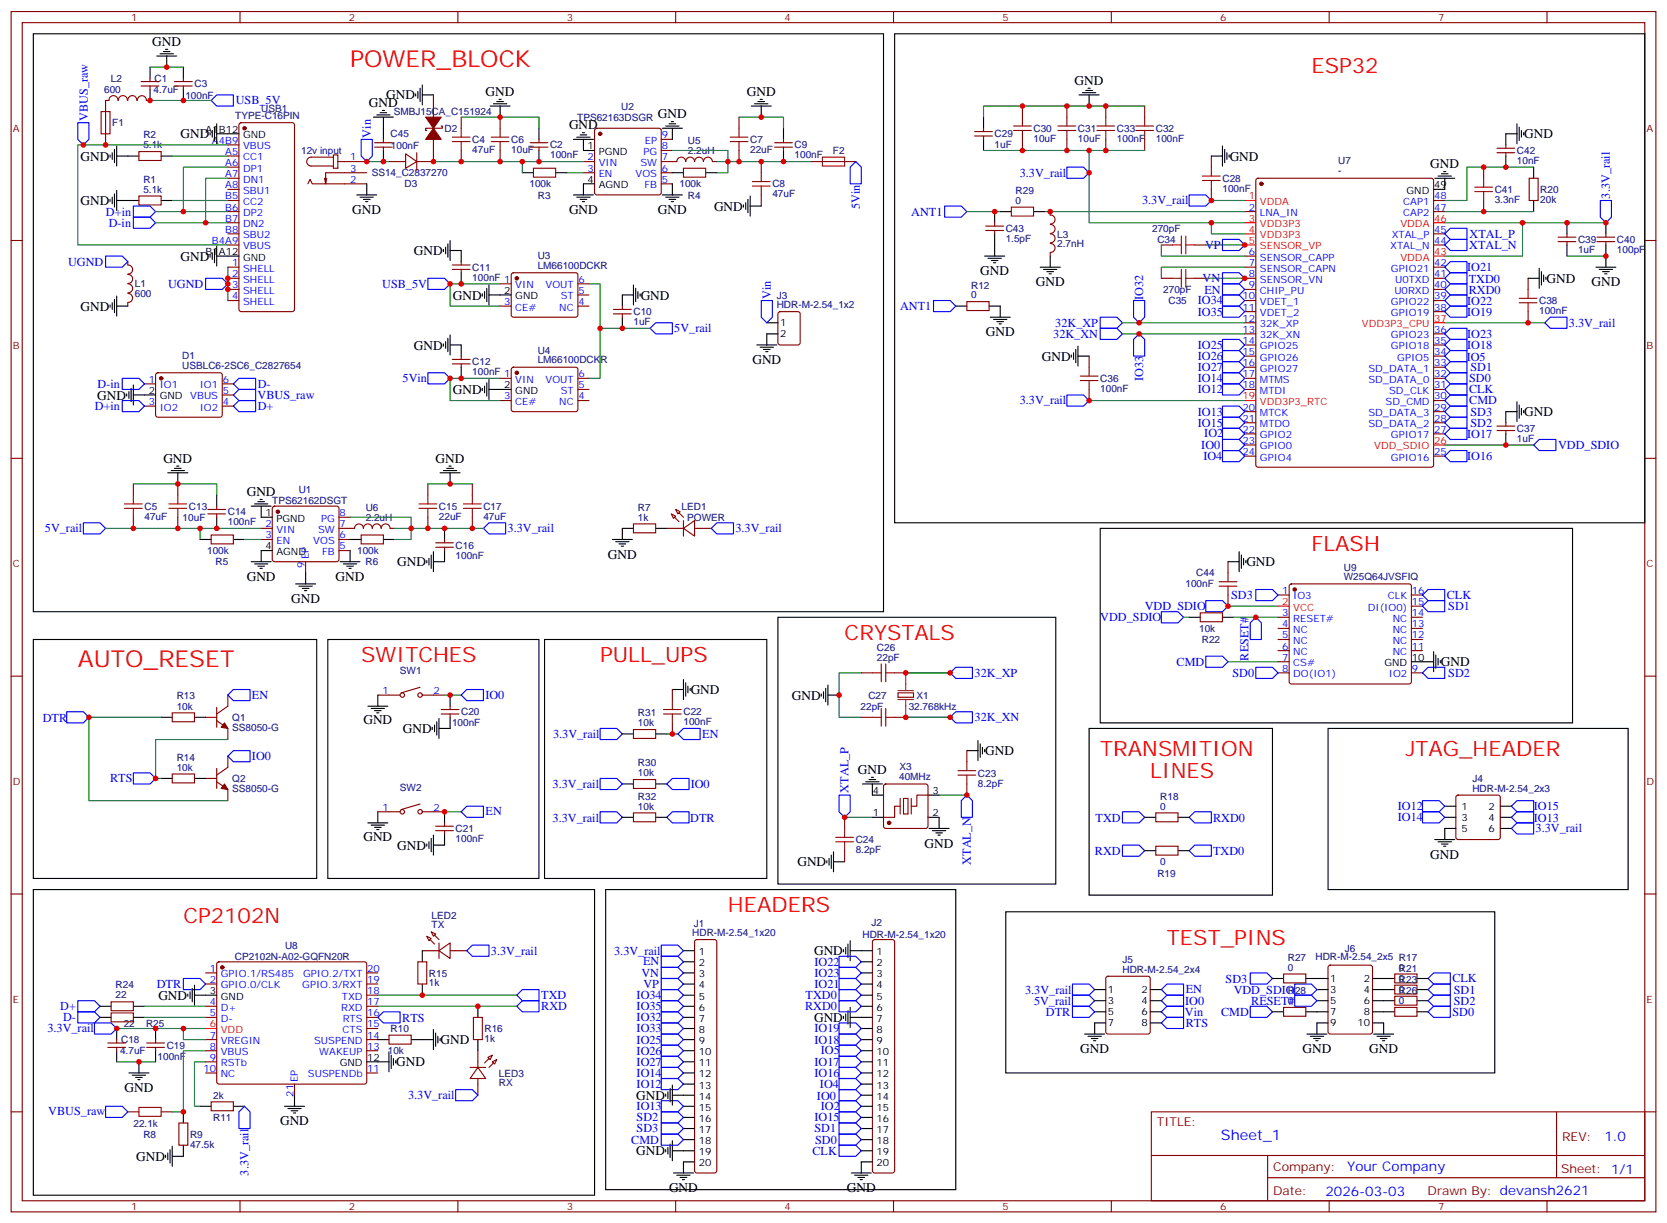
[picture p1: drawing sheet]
<svg xmlns="http://www.w3.org/2000/svg" width="529mm" height="388mm" viewBox="0 0 529 388" stroke-linecap="round" stroke-linejoin="round" font-family="sans-serif">
<defs><g id="words">
<g font-size="7.4" fill="#f00">
<text x="111.1" y="21.3">POWER_BLOCK</text>
<text x="24.7" y="211.8">AUTO_RESET</text>
</g>
<g font-size="6.7" fill="#f00">
<text x="416.3" y="23.1">ESP32</text>
<text x="416.3" y="174.8">FLASH</text>
<text x="268.1" y="203">CRYSTALS</text>
<text x="114.7" y="210">SWITCHES</text>
<text x="190.5" y="210">PULL_UPS</text>
<text x="349.2" y="240">TRANSMITION</text>
<text x="446.3" y="240">JTAG_HEADER</text>
<text x="365.1" y="247.1">LINES</text>
<text x="58.2" y="292.9">CP2102N</text>
<text x="231.1" y="289.4">HEADERS</text>
<text x="370.4" y="300">TEST_PINS</text>
</g>
<text font-size="4.6" fill="#00f" x="387.6" y="361.9">Sheet_1</text>
<g font-size="4.2">
<text x="48.3" y="14.5">GND</text>
<text x="341.1" y="26.9">GND</text>
<text x="117.1" y="34">GND</text>
<text x="122.6" y="31.5">GND</text>
<text x="154.2" y="30.4">GND</text>
<text x="237.1" y="30.5">GND</text>
<text x="180.6" y="41">GND</text>
<text x="208.8" y="37.5">GND</text>
<text x="57.3" y="43.9">GND</text>
<text x="483.8" y="44">GND</text>
<text x="25.6" y="51">GND</text>
<text x="390.3" y="51">GND</text>
<text x="454" y="53.4">GND</text>
<text x="25.6" y="65.1">GND</text>
<text x="111.8" y="68">GND</text>
<text x="180.6" y="67.9">GND</text>
<text x="208.8" y="68">GND</text>
<text x="226.7" y="66.9">GND</text>
<text x="57.3" y="82.7">GND</text>
<text x="131.4" y="81">GND</text>
<text x="311.1" y="87.3">GND</text>
<text x="490.9" y="89.7">GND</text>
<text x="143.8" y="95.1">GND</text>
<text x="203.4" y="95.1">GND</text>
<text x="328.8" y="90.9">GND</text>
<text x="505.2" y="90.9">GND</text>
<text x="25.6" y="98.6">GND</text>
<text x="312.9" y="106.7">GND</text>
<text x="131.4" y="111">GND</text>
<text x="238.8" y="115.6">GND</text>
<text x="330.7" y="114.5">GND</text>
<text x="143.8" y="125.1">GND</text>
<text x="30.9" y="126.8">GND</text>
<text x="483.8" y="132.1">GND</text>
<text x="51.9" y="146.9">GND</text>
<text x="138.3" y="146.9">GND</text>
<text x="78.3" y="157.5">GND</text>
<text x="126.1" y="179.8">GND</text>
<text x="193" y="177.3">GND</text>
<text x="395.6" y="179.8">GND</text>
<text x="78.3" y="184.4">GND</text>
<text x="106.5" y="184.4">GND</text>
<text x="92.4" y="191.5">GND</text>
<text x="457.4" y="211.5">GND</text>
<text x="219.3" y="220.3">GND</text>
<text x="251.4" y="222">GND</text>
<text x="115.4" y="229.8">GND</text>
<text x="127.9" y="232.7">GND</text>
<text x="312.7" y="239.7">GND</text>
<text x="272.3" y="245.7">GND</text>
<text x="115.4" y="266.8">GND</text>
<text x="126.1" y="269.7">GND</text>
<text x="293.5" y="269.1">GND</text>
<text x="253.1" y="275">GND</text>
<text x="454" y="272.6">GND</text>
<text x="258.4" y="303.2">GND</text>
<text x="50.3" y="317.3">GND</text>
<text x="258.4" y="324.3">GND</text>
<text x="139.9" y="331.4">GND</text>
<text x="342.9" y="334.3">GND</text>
<text x="413.5" y="334.3">GND</text>
<text x="434.6" y="334.3">GND</text>
<text x="125.8" y="338.5">GND</text>
<text x="39.5" y="346.7">GND</text>
<text x="202" y="349">GND</text>
<text x="88.9" y="357.2">GND</text>
<text x="43.2" y="368.4">GND</text>
<text x="202" y="366.7">GND</text>
<text x="212.4" y="378.4">GND</text>
<text x="268.8" y="378.4">GND</text>
</g>
<g font-size="4.2" fill="#00f">
<text x="509.3" y="362.2">1.0</text>
<text x="427.7" y="371.7">Your Company</text>
<text x="420.7" y="379.5">2026-03-03</text>
</g>
<g font-size="3.9" fill="#00f">
<text x="74.8" y="33.2">USB_5V</text>
<text x="27.8" y="38.3" transform="rotate(-90 27.8 38.3)">VBUS_raw</text>
<text x="117.7" y="43.7" transform="rotate(-90 117.7 43.7)">Vin</text>
<text x="323.7" y="56.1">3.3V_rail</text>
<text x="362.5" y="64.9">3.3V_rail</text>
<text x="511" y="63" transform="rotate(-90 511 63)">3.3V_rail</text>
<text x="33.6" y="68.4">D+in</text>
<text x="34.5" y="71.9">D-in</text>
<text x="273" y="66.4" transform="rotate(-90 273 66.4)">5Vin</text>
<text x="289.3" y="68.4">ANT1</text>
<text x="466.5" y="75.5">XTAL_P</text>
<text x="382.5" y="79">VP</text>
<text x="466.4" y="79">XTAL_N</text>
<text x="21.6" y="84.3">UGND</text>
<text x="381.8" y="89.6">VN</text>
<text x="465.7" y="86.1">IO21</text>
<text x="466.2" y="89.7">TXD0</text>
<text x="53.4" y="91.3">UGND</text>
<text x="121.3" y="91.4">USB_5V</text>
<text x="244.7" y="94.8" transform="rotate(-90 244.7 94.8)">Vin</text>
<text x="362.8" y="95.3" transform="rotate(-90 362.8 95.3)">IO32</text>
<text x="382.4" y="93.2">EN</text>
<text x="466.2" y="93.2">RXD0</text>
<text x="285.7" y="98.4">ANT1</text>
<text x="380.2" y="96.7">IO34</text>
<text x="380.2" y="100.2">IO35</text>
<text x="465.7" y="100.2">IO19</text>
<text x="465.7" y="96.7">IO22</text>
<text x="214.1" y="105.5">5V_rail</text>
<text x="334.3" y="107.2">32K_XN</text>
<text x="335" y="103.7">32K_XP</text>
<text x="465.7" y="107.2">IO23</text>
<text x="498" y="103.7">3.3V_rail</text>
<text x="380.2" y="110.8">IO25</text>
<text x="465.7" y="110.8">IO18</text>
<text x="380.2" y="117.8">IO27</text>
<text x="380.2" y="114.3">IO26</text>
<text x="465.6" y="114.5">IO5</text>
<text x="466.8" y="117.8">SD1</text>
<text x="31" y="123.1">D-in</text>
<text x="81.8" y="123.1">D-</text>
<text x="127.8" y="121.4">5Vin</text>
<text x="362.9" y="120.8" transform="rotate(-90 362.9 120.8)">IO33</text>
<text x="380.2" y="121.3">IO14</text>
<text x="380.2" y="124.9">IO12</text>
<text x="466.3" y="124.9">CLK</text>
<text x="466.4" y="121.3">SD0</text>
<text x="30.1" y="130.2">D+in</text>
<text x="81.7" y="126.8">VBUS_raw</text>
<text x="81.8" y="130.2">D+</text>
<text x="323.7" y="128.4">3.3V_rail</text>
<text x="380.2" y="131.9">IO13</text>
<text x="466.4" y="128.4">CMD</text>
<text x="466.8" y="131.9">SD3</text>
<text x="380.2" y="135.5">IO15</text>
<text x="466.8" y="135.5">SD2</text>
<text x="381.3" y="142.5">IO0</text>
<text x="382.3" y="138.8">IO2</text>
<text x="465.7" y="139">IO17</text>
<text x="494.6" y="142.5">VDD_SDIO</text>
<text x="382" y="146">IO4</text>
<text x="465.7" y="146">IO16</text>
<text x="14.3" y="169">5V_rail</text>
<text x="161.1" y="169">3.3V_rail</text>
<text x="233.5" y="169">3.3V_rail</text>
<text x="390.8" y="190.2">SD3</text>
<text x="459.3" y="190.1">CLK</text>
<text x="349.3" y="197.2">VDD_SDIO</text>
<text x="363.4" y="193.7">VDD_SDIO</text>
<text x="459.7" y="193.7">SD1</text>
<text x="396.4" y="209.7" transform="rotate(-90 396.4 209.7)">RESET#</text>
<text x="309.4" y="214.8">32K_XP</text>
<text x="373.5" y="211.3">CMD</text>
<text x="391.2" y="214.9">SD0</text>
<text x="459.7" y="214.8">SD2</text>
<text x="80" y="221.9">EN</text>
<text x="154.1" y="221.9">IO0</text>
<text x="13.6" y="229.1">DTR</text>
<text x="309.4" y="228.9">32K_XN</text>
<text x="175.6" y="234.2">3.3V_rail</text>
<text x="222.9" y="234.1">EN</text>
<text x="80" y="241.3">IO0</text>
<text x="35" y="248.3">RTS</text>
<text x="175.4" y="250.2">3.3V_rail</text>
<text x="219.3" y="250.2">IO0</text>
<text x="269.4" y="251.6" transform="rotate(-90 269.4 251.6)">XTAL_P</text>
<text x="443.7" y="257.2">IO12</text>
<text x="486.9" y="257.3">IO15</text>
<text x="154.2" y="258.8">EN</text>
<text x="175.4" y="260.8">3.3V_rail</text>
<text x="219.1" y="260.8">DTR</text>
<text x="347.8" y="260.8">TXD</text>
<text x="385.1" y="260.8">RXD0</text>
<text x="443.7" y="260.7">IO14</text>
<text x="486.9" y="260.8">IO13</text>
<text x="487.5" y="264.2">3.3V_rail</text>
<text x="308.2" y="274.5" transform="rotate(-90 308.2 274.5)">XTAL_N</text>
<text x="347.6" y="271.4">RXD</text>
<text x="385.1" y="271.4">TXD0</text>
<text x="155.8" y="303">3.3V_rail</text>
<text x="195" y="303">3.3V_rail</text>
<text x="203.6" y="310.1">VN</text>
<text x="204.1" y="306.4">EN</text>
<text x="258.5" y="306.6">IO22</text>
<text x="258.5" y="310.1">IO23</text>
<text x="389.1" y="311.9">SD3</text>
<text x="461" y="311.8">CLK</text>
<text x="49.8" y="313.6">DTR</text>
<text x="171.8" y="317.1">TXD</text>
<text x="202.1" y="317.1">IO34</text>
<text x="204.3" y="313.6">VP</text>
<text x="255.7" y="317.1">TXD0</text>
<text x="258.5" y="313.6">IO21</text>
<text x="325.4" y="315.4">3.3V_rail</text>
<text x="376.4" y="315.3">EN</text>
<text x="391.6" y="315.4">VDD_SDIO</text>
<text x="461.5" y="315.4">SD1</text>
<text x="19.1" y="320.7">D+</text>
<text x="171.8" y="320.7">RXD</text>
<text x="202.1" y="320.7">IO35</text>
<text x="255.6" y="320.7">RXD0</text>
<text x="328.2" y="318.9">5V_rail</text>
<text x="332" y="322.4">DTR</text>
<text x="376.1" y="322.4">Vin</text>
<text x="376.2" y="318.9">IO0</text>
<text x="387.6" y="322.5">CMD</text>
<text x="397.2" y="318.9">RESET#</text>
<text x="461.1" y="322.4">SD0</text>
<text x="461.5" y="318.9">SD2</text>
<text x="15" y="327.7">3.3V_rail</text>
<text x="20" y="324.2">D-</text>
<text x="127.7" y="324.3">RTS</text>
<text x="202.1" y="324.2">IO32</text>
<text x="202.1" y="327.7">IO33</text>
<text x="258.5" y="327.7">IO19</text>
<text x="376.4" y="326">RTS</text>
<text x="202.1" y="331.2">IO25</text>
<text x="202.1" y="334.8">IO26</text>
<text x="258.5" y="331.2">IO18</text>
<text x="260.6" y="334.6">IO5</text>
<text x="202.1" y="341.8">IO14</text>
<text x="202.1" y="338.3">IO27</text>
<text x="258.5" y="341.8">IO16</text>
<text x="258.5" y="338.3">IO17</text>
<text x="202.1" y="345.4">IO12</text>
<text x="260.3" y="345.4">IO4</text>
<text x="129.5" y="349">3.3V_rail</text>
<text x="202.1" y="352.4">IO13</text>
<text x="259.3" y="349.1">IO0</text>
<text x="260.6" y="352.2">IO2</text>
<text x="15.3" y="354.1">VBUS_raw</text>
<text x="202.1" y="355.9">SD2</text>
<text x="202.1" y="359.5">SD3</text>
<text x="258.5" y="355.9">IO15</text>
<text x="258.5" y="359.5">SD1</text>
<text x="200.4" y="363">CMD</text>
<text x="258.8" y="363">SD0</text>
<text x="257.9" y="366.5">CLK</text>
<text x="78.8" y="373.1" transform="rotate(-90 78.8 373.1)">3.3V_rail</text>
</g>
<g font-size="3.9" fill="#800">
<text x="367.2" y="357.5">TITLE:</text>
<text x="495.9" y="362.2">REV:</text>
<text x="404.1" y="371.7">Company:</text>
<text x="495.5" y="372.3">Sheet: 1/1</text>
<text x="404.1" y="379.4">Date:</text>
<text x="453.2" y="379.5">Drawn By: devansh2621</text>
</g>
<g font-size="3.2" fill="#800">
<text x="41.6" y="6.7">1</text>
<text x="110.8" y="6.7">2</text>
<text x="179.9" y="6.7">3</text>
<text x="249.1" y="6.7">4</text>
<text x="318.2" y="6.7">5</text>
<text x="387.3" y="6.7">6</text>
<text x="456.5" y="6.7">7</text>
<text x="4.1" y="41.8">A</text>
<text x="522.6" y="41.8">A</text>
<text x="4.1" y="110.9">B</text>
<text x="522.6" y="110.9">B</text>
<text x="4.1" y="180.1">C</text>
<text x="522.6" y="180.1">C</text>
<text x="4.1" y="249.2">D</text>
<text x="522.6" y="249.2">D</text>
<text x="4.1" y="318.3">E</text>
<text x="522.6" y="318.3">E</text>
<text x="41.6" y="384.1">1</text>
<text x="110.8" y="384.1">2</text>
<text x="179.9" y="384.1">3</text>
<text x="249.1" y="384.1">4</text>
<text x="318.2" y="384.1">5</text>
<text x="387.3" y="384.1">6</text>
<text x="456.5" y="384.1">7</text>
</g>
<g font-size="3.2" fill="#000080">
<text x="33.1" y="29.5">600</text>
<text x="35.2" y="26">L2</text>
<text x="48.7" y="29.5">4.7uF</text>
<text x="49" y="26">C1</text>
<text x="61.7" y="27.7">C3</text>
<text x="58.8" y="31.3">100nF</text>
<text x="82.9" y="35.4">USB1</text>
<text x="197.2" y="34.8">U2</text>
<text x="35.6" y="40.1">F1</text>
<text x="74.7" y="37.8">TYPE-C16PIN</text>
<text x="125" y="36.5">SMBJ15CA_C151924</text>
<text x="141.1" y="41.8">D2</text>
<text x="183.2" y="38.3">TPS62163DSGR</text>
<text x="328.1" y="41.9">C30</text>
<text x="342.2" y="41.9">C31</text>
<text x="354.5" y="41.8">C33</text>
<text x="366.9" y="41.8">C32</text>
<text x="45.5" y="47.1">5.1k</text>
<text x="45.5" y="43.9">R2</text>
<text x="124" y="43.6">C45</text>
<text x="124.1" y="47.2">100nF</text>
<text x="149.9" y="45.4">C4</text>
<text x="162.3" y="45.4">C6</text>
<text x="174.6" y="47.1">C2</text>
<text x="218.4" y="45.7">U5</text>
<text x="238.1" y="45.4">C7</text>
<text x="252.2" y="47.1">C9</text>
<text x="315.7" y="46.8">1uF</text>
<text x="315.7" y="43.6">C29</text>
<text x="328.1" y="45.1">10uF</text>
<text x="342.2" y="45.1">10uF</text>
<text x="354.5" y="45">100nF</text>
<text x="366.9" y="45">100nF</text>
<text x="95.6" y="48.9">12v input</text>
<text x="149.9" y="48.5">47uF</text>
<text x="162.3" y="48.5">10uF</text>
<text x="174.6" y="50.3">100nF</text>
<text x="218.4" y="48.8">2.2uH</text>
<text x="238.1" y="48.5">22uF</text>
<text x="252.2" y="50.3">100nF</text>
<text x="264.4" y="49">F2</text>
<text x="424.8" y="52.1">U7</text>
<text x="481.5" y="52.1">10nF</text>
<text x="481.5" y="48.9">C42</text>
<text x="45.5" y="58">R1</text>
<text x="118" y="56">SS14_C2837270</text>
<text x="128.4" y="59.5">D3</text>
<text x="168.1" y="59.5">100k</text>
<text x="215.7" y="59.5">100k</text>
<text x="245.2" y="59.5">C8</text>
<text x="388.1" y="57.7">C28</text>
<text x="424.8" y="55.3">-</text>
<text x="45.5" y="61.2">5.1k</text>
<text x="170.8" y="63">R3</text>
<text x="218.4" y="63">R4</text>
<text x="245.2" y="62.7">47uF</text>
<text x="322.4" y="64.7">0</text>
<text x="322.4" y="61.7">R29</text>
<text x="388.1" y="60.9">100nF</text>
<text x="474.5" y="64.4">3.3nF</text>
<text x="474.5" y="61.2">C41</text>
<text x="488.9" y="64.4">20k</text>
<text x="488.9" y="61.2">R20</text>
<text x="319.3" y="76.8">1.5pF</text>
<text x="319.3" y="73.6">C43</text>
<text x="335.6" y="75.4">L3</text>
<text x="365.7" y="73.6">270pF</text>
<text x="367.4" y="77.1">C34</text>
<text x="500.9" y="77.1">C39</text>
<text x="513.3" y="77.1">C40</text>
<text x="170.7" y="82.3">U3</text>
<text x="335.6" y="78.5">2.7nH</text>
<text x="500.9" y="80.3">1uF</text>
<text x="513.3" y="80.3">100pF</text>
<text x="149.9" y="89.1">100nF 1</text>
<text x="149.9" y="85.9">C11</text>
<text x="170.7" y="85.3">LM66100DCKR</text>
<text x="42.8" y="94.4">600</text>
<text x="42.8" y="91.2">L1</text>
<text x="246.5" y="94.8">J3</text>
<text x="308.3" y="94.7">0</text>
<text x="308.3" y="91.7">R12</text>
<text x="369.3" y="93">270pF</text>
<text x="201.1" y="100">C10</text>
<text x="246.5" y="97.9">HDR-M-2.54_1x2</text>
<text x="370.9" y="96.5">C35</text>
<text x="488.6" y="99.7">100nF</text>
<text x="488.6" y="96.5">C38</text>
<text x="201.1" y="103.2">1uF</text>
<text x="170.7" y="112.3">U4</text>
<text x="57.9" y="117.2">USBLC6-2SC6_C2827654</text>
<text x="57.9" y="114">D1</text>
<text x="149.9" y="119.1">100nF 1</text>
<text x="149.9" y="115.9">C12</text>
<text x="170.7" y="115.3">LM66100DCKR</text>
<text x="349.2" y="124.4">100nF</text>
<text x="349.2" y="121.2">C36</text>
<text x="481.5" y="137.1">C37</text>
<text x="481.5" y="140.3">1uF</text>
<text x="45.9" y="161.9">C5</text>
<text x="60" y="161.8">C13</text>
<text x="86.4" y="160">TPS62162DSGT</text>
<text x="94.8" y="156.4">U1</text>
<text x="139.3" y="161.8">C15</text>
<text x="153.5" y="161.8">C17</text>
<text x="216.4" y="161.8">LED1</text>
<text x="45.9" y="164.9">47uF</text>
<text x="58" y="165.3">10uF</text>
<text x="72.3" y="166.7">100nF</text>
<text x="72.3" y="163.5">C14</text>
<text x="116.1" y="165.2">2.2uH</text>
<text x="116.1" y="162.2">U6</text>
<text x="139.3" y="165">22uF</text>
<text x="153.5" y="165">47uF</text>
<text x="202.5" y="165.2">1k</text>
<text x="202.5" y="162.1">R7</text>
<text x="218.2" y="165.3">POWER</text>
<text x="65.8" y="175.9">100k</text>
<text x="68.4" y="179.4">R5</text>
<text x="113.4" y="175.9">100k</text>
<text x="116.1" y="179.4">R6</text>
<text x="144.6" y="177.3">100nF</text>
<text x="144.6" y="174.1">C16</text>
<text x="379.7" y="183">C44</text>
<text x="426.6" y="184.2">W25Q64JVSFIQ</text>
<text x="426.6" y="181.2">U9</text>
<text x="376.3" y="186.5">100nF</text>
<text x="380.6" y="200.6">10k</text>
<text x="278.4" y="209.7">22pF</text>
<text x="278.4" y="206.6">C26</text>
<text x="381.5" y="204.1">R22</text>
<text x="127" y="214.1">SW1</text>
<text x="275.7" y="221.8">C27</text>
<text x="290.9" y="221.8">X1</text>
<text x="56.1" y="225.2">10k</text>
<text x="56.1" y="222">R13</text>
<text x="146.4" y="227.1">C20</text>
<text x="202.5" y="227.3">R31</text>
<text x="217" y="227">C22</text>
<text x="273.2" y="225.3">22pF</text>
<text x="288.5" y="225.4">32.768kHz</text>
<text x="73.7" y="232">SS8050-G</text>
<text x="73.7" y="228.8">Q1</text>
<text x="143.5" y="230.6">100nF</text>
<text x="202.5" y="230.5">10k</text>
<text x="217" y="230.2">100nF</text>
<text x="56.1" y="244.6">10k</text>
<text x="56.1" y="241.4">R14</text>
<text x="202.5" y="243.2">R30</text>
<text x="285.6" y="244.5">X3</text>
<text x="73.7" y="251.4">SS8050-G</text>
<text x="73.7" y="248.2">Q2</text>
<text x="127" y="251.1">SW2</text>
<text x="202.5" y="246.4">10k</text>
<text x="285.4" y="247.7">40MHz</text>
<text x="310.4" y="249.7">8.2pF</text>
<text x="310.4" y="246.5">C23</text>
<text x="467.4" y="251.3">HDR-M-2.54_2x3</text>
<text x="467.4" y="248.3">J4</text>
<text x="202.5" y="257">10k</text>
<text x="202.5" y="253.8">R32</text>
<text x="368.3" y="257">0</text>
<text x="368.3" y="253.9">R18</text>
<text x="144.6" y="267.2">100nF</text>
<text x="144.6" y="264.2">C21</text>
<text x="271.6" y="267.6">C24</text>
<text x="271.6" y="270.8">8.2pF</text>
<text x="368.3" y="274.7">0</text>
<text x="367.4" y="278.2">R19</text>
<text x="137" y="291.6">LED2</text>
<text x="137" y="294.7">TX</text>
<text x="219.8" y="297.2">HDR-M-2.54_1x20</text>
<text x="220.3" y="294.2">J1</text>
<text x="273.8" y="297.7">HDR-M-2.54_1x20</text>
<text x="276.6" y="294">J2</text>
<text x="74.5" y="304.7">CP2102N-A02-GQFN20R</text>
<text x="90.5" y="301.1">U8</text>
<text x="356.3" y="305.6">J5</text>
<text x="408.8" y="305.1">R27</text>
<text x="417.6" y="304.7">HDR-M-2.54_2x5 R17</text>
<text x="426.9" y="302.2">J6</text>
<text x="136.2" y="310">R15</text>
<text x="356.3" y="308.8">HDR-M-2.54_2x4</text>
<text x="408.8" y="308.1">0</text>
<text x="444.1" y="308.1">0</text>
<text x="444.1" y="311.6">0</text>
<text x="444.1" y="308.6">R21</text>
<text x="36.7" y="316.9">22</text>
<text x="36.7" y="313.7">R24</text>
<text x="136.2" y="313.1">1k</text>
<text x="408.8" y="315.7">R28</text>
<text x="444.1" y="315.2">0</text>
<text x="444.1" y="312.1">R23</text>
<text x="444.1" y="315.7">R26</text>
<text x="408.8" y="318.7">0</text>
<text x="444.1" y="318.7">0</text>
<text x="39.3" y="325.8">22</text>
<text x="46.4" y="325.8">R25</text>
<text x="124" y="327.6">R10</text>
<text x="153.8" y="327.7">R16</text>
<text x="38.1" y="334.7">4.7uF</text>
<text x="38.5" y="331.1">C18</text>
<text x="52.9" y="332.9">C19</text>
<text x="123.1" y="334.7">10k</text>
<text x="153.8" y="330.7">1k</text>
<text x="50" y="336.4">100nF</text>
<text x="158.4" y="341.8">LED3</text>
<text x="158.4" y="344.9">RX</text>
<text x="67.7" y="348.7">2k</text>
<text x="42.4" y="357.6">22.1k</text>
<text x="67.7" y="355.8">R11</text>
<text x="45.5" y="361.1">R8</text>
<text x="60.3" y="364.3">47.5k</text>
<text x="60.3" y="361.2">R9</text>
</g>
<g font-size="3.2">
<text x="65.3" y="42.1">A1B12</text>
<text x="77.2" y="43.9">GND</text>
<text x="186.5" y="47.4">1</text>
<text x="190" y="49.2">PGND</text>
<text x="186.5" y="58">4</text>
<text x="190" y="59.8">AGND</text>
<text x="455.3" y="59.8">49</text>
<text x="446.5" y="61.5">GND</text>
<text x="65.3" y="80.9">B1A12</text>
<text x="77.2" y="82.7">GND</text>
<text x="160.1" y="93.3">2</text>
<text x="163.6" y="95">GND</text>
<text x="247.6" y="103.5">1</text>
<text x="247.6" y="107">2</text>
<text x="47.2" y="125">2</text>
<text x="160.1" y="123.3">2</text>
<text x="163.6" y="125">GND</text>
<text x="50.7" y="126.8">GND</text>
<text x="84.2" y="163.8">1</text>
<text x="87.7" y="165.6">PGND</text>
<text x="84.2" y="174.4">4</text>
<text x="87.7" y="176.2">AGND</text>
<text x="448.2" y="209.7">10</text>
<text x="439.4" y="211.5">GND</text>
<text x="277" y="252">4</text>
<text x="296" y="252">3</text>
<text x="463.9" y="257">1</text>
<text x="472.5" y="257">2</text>
<text x="277" y="259.1">1</text>
<text x="296" y="259.1">2</text>
<text x="463.9" y="260.5">3</text>
<text x="472.5" y="260.5">4</text>
<text x="463.9" y="264">5</text>
<text x="472.5" y="264">6</text>
<text x="221.8" y="303.2">1</text>
<text x="278.2" y="303.2">1</text>
<text x="221.8" y="306.7">2</text>
<text x="221.8" y="310.2">3</text>
<text x="278.2" y="306.7">2</text>
<text x="278.2" y="310.2">3</text>
<text x="422.3" y="311.6">1</text>
<text x="433" y="311.6">2</text>
<text x="66.6" y="315.5">3</text>
<text x="70.1" y="317.3">GND</text>
<text x="221.8" y="313.8">4</text>
<text x="221.8" y="317.3">5</text>
<text x="278.2" y="313.8">4</text>
<text x="278.2" y="317.3">5</text>
<text x="351.7" y="315.2">1</text>
<text x="362.4" y="315.2">2</text>
<text x="422.3" y="315.2">3</text>
<text x="433" y="315.2">4</text>
<text x="221.8" y="320.8">6</text>
<text x="278.2" y="320.8">6</text>
<text x="351.7" y="318.7">3</text>
<text x="351.7" y="322.2">5</text>
<text x="362.4" y="318.7">4</text>
<text x="362.4" y="322.2">6</text>
<text x="422.3" y="318.7">5</text>
<text x="422.3" y="322.2">7</text>
<text x="433" y="318.7">6</text>
<text x="433" y="322.2">8</text>
<text x="221.8" y="324.3">7</text>
<text x="221.8" y="327.9">8</text>
<text x="278.2" y="324.3">7</text>
<text x="278.2" y="327.9">8</text>
<text x="351.7" y="325.8">7</text>
<text x="362.4" y="325.8">8</text>
<text x="422.3" y="325.8">9</text>
<text x="430.9" y="325.8">10</text>
<text x="221.8" y="331.4">9</text>
<text x="221.8" y="334.9">10</text>
<text x="278.2" y="331.4">9</text>
<text x="278.2" y="334.9">10</text>
<text x="107.8" y="338.5">GND</text>
<text x="116.6" y="336.7">12</text>
<text x="221.8" y="338.5">11</text>
<text x="221.8" y="342">12</text>
<text x="278.2" y="338.5">11</text>
<text x="278.2" y="342">12</text>
<text x="221.8" y="345.5">13</text>
<text x="278.2" y="345.5">13</text>
<text x="221.8" y="349">14</text>
<text x="221.8" y="352.6">15</text>
<text x="278.2" y="349">14</text>
<text x="278.2" y="352.6">15</text>
<text x="221.8" y="356.1">16</text>
<text x="221.8" y="359.6">17</text>
<text x="278.2" y="356.1">16</text>
<text x="278.2" y="359.6">17</text>
<text x="221.8" y="363.1">18</text>
<text x="278.2" y="363.1">18</text>
<text x="221.8" y="366.7">19</text>
<text x="221.8" y="370.2">20</text>
<text x="278.2" y="366.7">19</text>
<text x="278.2" y="370.2">20</text>
</g>
<g font-size="3.2" fill="#00f">
<text x="67.3" y="45.6">A4B9</text>
<text x="77.2" y="47.4">VBUS</text>
<text x="204.7" y="45.6">EP</text>
<text x="210.1" y="47.4">8</text>
<text x="210.1" y="43.9">9</text>
<text x="71.5" y="49.2">A5</text>
<text x="71.5" y="52.7">A6</text>
<text x="77.2" y="50.9">CC1</text>
<text x="111.1" y="50.9">1</text>
<text x="186.5" y="50.9">2</text>
<text x="190" y="52.7">VIN</text>
<text x="203.3" y="52.7">SW</text>
<text x="204.2" y="49.2">PG</text>
<text x="210.1" y="50.9">7</text>
<text x="71.5" y="56.2">A7</text>
<text x="71.5" y="59.8">A8</text>
<text x="77.2" y="54.5">DP1</text>
<text x="77.2" y="58">DN1</text>
<text x="111.1" y="58">2</text>
<text x="111.1" y="54.5">3</text>
<text x="186.5" y="54.5">3</text>
<text x="190" y="56.2">EN</text>
<text x="201.8" y="56.2">VOS</text>
<text x="204.6" y="59.8">FB</text>
<text x="210.1" y="58">5</text>
<text x="210.1" y="54.5">6</text>
<text x="71.5" y="63.3">B5</text>
<text x="77.2" y="61.5">SBU1</text>
<text x="77.2" y="65.1">CC2</text>
<text x="445.5" y="65.1">CAP1</text>
<text x="455.3" y="63.3">48</text>
<text x="71.5" y="66.8">B6</text>
<text x="71.5" y="70.3">B7</text>
<text x="77.2" y="68.6">DP2</text>
<text x="396.4" y="66.8">2</text>
<text x="399.9" y="68.6">LNA_IN</text>
<text x="445.5" y="68.6">CAP2</text>
<text x="455.3" y="66.8">47</text>
<text x="67.3" y="77.4">B4A9</text>
<text x="71.5" y="73.9">B8</text>
<text x="77.2" y="72.1">DN2</text>
<text x="77.2" y="75.6">SBU2</text>
<text x="441.8" y="75.6">XTAL_P</text>
<text x="455.3" y="77.4">44</text>
<text x="455.3" y="73.9">45</text>
<text x="77.2" y="79.2">VBUS</text>
<text x="396.4" y="80.9">6</text>
<text x="399.9" y="82.7">SENSOR_CAPP</text>
<text x="441.3" y="79.2">XTAL_N</text>
<text x="73.7" y="84.5">1</text>
<text x="73.7" y="88">2</text>
<text x="77.2" y="86.2">SHELL</text>
<text x="77.2" y="89.7">SHELL</text>
<text x="183.6" y="89.7">6</text>
<text x="396.4" y="84.5">7</text>
<text x="396.4" y="88">8</text>
<text x="399.9" y="86.2">SENSOR_CAPN</text>
<text x="399.9" y="89.7">SENSOR_VN</text>
<text x="441.5" y="86.2">GPIO21</text>
<text x="442.9" y="89.7">U0TXD</text>
<text x="455.3" y="88">41</text>
<text x="455.3" y="84.5">42</text>
<text x="73.7" y="91.5">3</text>
<text x="73.7" y="95">4</text>
<text x="77.2" y="93.3">SHELL</text>
<text x="163.6" y="91.5">VIN</text>
<text x="173.2" y="91.5">VOUT</text>
<text x="178" y="95">ST</text>
<text x="183.6" y="93.3">5</text>
<text x="394.4" y="95">10</text>
<text x="396.4" y="91.5">9</text>
<text x="399.9" y="93.3">CHIP_PU</text>
<text x="442.6" y="93.3">U0RXD</text>
<text x="455.3" y="95">39</text>
<text x="455.3" y="91.5">40</text>
<text x="77.2" y="96.8">SHELL</text>
<text x="160.1" y="96.8">3</text>
<text x="163.6" y="98.6">CE#</text>
<text x="177.5" y="98.6">NC</text>
<text x="183.6" y="96.8">4</text>
<text x="394.4" y="98.6">11</text>
<text x="399.9" y="96.8">VDET_1</text>
<text x="399.9" y="100.3">VDET_2</text>
<text x="441.5" y="100.3">GPIO19</text>
<text x="441.5" y="96.8">GPIO22</text>
<text x="455.3" y="98.6">38</text>
<text x="394.4" y="102.1">12</text>
<text x="394.4" y="105.6">13</text>
<text x="399.9" y="103.9">32K_XP</text>
<text x="399.9" y="107.4">32K_XN</text>
<text x="441.5" y="107.4">GPIO23</text>
<text x="455.3" y="105.6">36</text>
<text x="394.4" y="109.1">14</text>
<text x="394.4" y="112.7">15</text>
<text x="399.9" y="110.9">GPIO25</text>
<text x="441.5" y="110.9">GPIO18</text>
<text x="455.3" y="112.7">34</text>
<text x="455.3" y="109.1">35</text>
<text x="183.6" y="119.7">6</text>
<text x="394.4" y="116.2">16</text>
<text x="394.4" y="119.7">17</text>
<text x="399.9" y="114.4">GPIO26</text>
<text x="399.9" y="118">GPIO27</text>
<text x="434.4" y="118">SD_DATA_1</text>
<text x="443.6" y="114.4">GPIO5</text>
<text x="455.3" y="119.7">32</text>
<text x="455.3" y="116.2">33</text>
<text x="47.2" y="121.5">1</text>
<text x="50.7" y="123.3">IO1</text>
<text x="63.4" y="123.3">IO1</text>
<text x="70.7" y="125">5</text>
<text x="70.7" y="121.5">6</text>
<text x="163.6" y="121.5">VIN</text>
<text x="173.2" y="121.5">VOUT</text>
<text x="178" y="125">ST</text>
<text x="183.6" y="123.3">5</text>
<text x="394.4" y="123.3">18</text>
<text x="399.9" y="121.5">MTMS</text>
<text x="399.9" y="125">MTDI</text>
<text x="434.4" y="121.5">SD_DATA_0</text>
<text x="441" y="125">SD_CLK</text>
<text x="455.3" y="123.3">31</text>
<text x="47.2" y="128.6">3</text>
<text x="50.7" y="130.3">IO2</text>
<text x="60.4" y="126.8">VBUS</text>
<text x="63.4" y="130.3">IO2</text>
<text x="70.7" y="128.6">4</text>
<text x="160.1" y="126.8">3</text>
<text x="163.6" y="128.6">CE#</text>
<text x="177.5" y="128.6">NC</text>
<text x="183.6" y="126.8">4</text>
<text x="394.4" y="130.3">20</text>
<text x="439.8" y="128.6">SD_CMD</text>
<text x="455.3" y="130.3">29</text>
<text x="455.3" y="126.8">30</text>
<text x="394.4" y="133.8">21</text>
<text x="394.4" y="137.4">22</text>
<text x="399.9" y="132.1">MTCK</text>
<text x="399.9" y="135.6">MTDO</text>
<text x="434.4" y="135.6">SD_DATA_2</text>
<text x="434.4" y="132.1">SD_DATA_3</text>
<text x="455.3" y="137.4">27</text>
<text x="455.3" y="133.8">28</text>
<text x="394.4" y="140.9">23</text>
<text x="399.9" y="139.1">GPIO2</text>
<text x="399.9" y="142.7">GPIO0</text>
<text x="441.5" y="139.1">GPIO17</text>
<text x="394.4" y="144.4">24</text>
<text x="399.9" y="146.2">GPIO4</text>
<text x="441.5" y="146.2">GPIO16</text>
<text x="455.3" y="144.4">25</text>
<text x="84.2" y="167.4">2</text>
<text x="101.9" y="165.6">PG</text>
<text x="107.8" y="167.4">7</text>
<text x="107.8" y="163.8">8</text>
<text x="84.2" y="170.9">3</text>
<text x="87.7" y="169.1">VIN</text>
<text x="87.7" y="172.6">EN</text>
<text x="99.5" y="172.6">VOS</text>
<text x="101" y="169.1">SW</text>
<text x="107.8" y="170.9">6</text>
<text x="98.1" y="177.6" transform="rotate(-90 98.1 177.6)">EP</text>
<text x="102.3" y="176.2">FB</text>
<text x="107.8" y="174.4">5</text>
<text x="96.7" y="180.3" transform="rotate(-90 96.7 180.3)">9</text>
<text x="407" y="188.5">1</text>
<text x="410.5" y="190.3">IO3</text>
<text x="440.5" y="190.3">CLK</text>
<text x="448.2" y="188.5">16</text>
<text x="407" y="195.6">3</text>
<text x="410.5" y="197.3">RESET#</text>
<text x="434.2" y="193.8">DI(IO0)</text>
<text x="442.1" y="197.3">NC</text>
<text x="448.2" y="195.6">14</text>
<text x="448.2" y="192.1">15</text>
<text x="407" y="199.1">4</text>
<text x="407" y="202.6">5</text>
<text x="410.5" y="200.9">NC</text>
<text x="442.1" y="200.9">NC</text>
<text x="448.2" y="202.6">12</text>
<text x="448.2" y="199.1">13</text>
<text x="407" y="206.2">6</text>
<text x="407" y="209.7">7</text>
<text x="410.5" y="204.4">NC</text>
<text x="410.5" y="207.9">NC</text>
<text x="442.1" y="207.9">NC</text>
<text x="442.1" y="204.4">NC</text>
<text x="448.2" y="206.2">11</text>
<text x="407" y="213.2">8</text>
<text x="410.5" y="211.5">CS#</text>
<text x="410.5" y="215">DO(IO1)</text>
<text x="440.9" y="215">IO2</text>
<text x="448.2" y="213.2">9</text>
<text x="121.5" y="220.3">1</text>
<text x="137.6" y="220.3">2</text>
<text x="121.5" y="257.3">1</text>
<text x="137.6" y="257.3">2</text>
<text x="66.6" y="308.5">1</text>
<text x="66.6" y="312">2</text>
<text x="70.1" y="310.2">GPIO.1/RS485</text>
<text x="96.2" y="310.2">GPIO.2/TXT</text>
<text x="116.6" y="312">19</text>
<text x="116.6" y="308.5">20</text>
<text x="70.1" y="313.8">GPIO.0/CLK</text>
<text x="96" y="313.8">GPIO.3/RXT</text>
<text x="108.5" y="317.3">TXD</text>
<text x="116.6" y="315.5">18</text>
<text x="66.6" y="319.1">4</text>
<text x="66.6" y="322.6">5</text>
<text x="70.1" y="320.8">D+</text>
<text x="108.3" y="320.8">RXD</text>
<text x="116.6" y="322.6">16</text>
<text x="116.6" y="319.1">17</text>
<text x="66.6" y="329.6">7</text>
<text x="70.1" y="324.3">D-</text>
<text x="108.8" y="327.9">CTS</text>
<text x="108.8" y="324.3">RTS</text>
<text x="116.6" y="329.6">14</text>
<text x="116.6" y="326.1">15</text>
<text x="66.6" y="333.2">8</text>
<text x="70.1" y="331.4">VREGIN</text>
<text x="70.1" y="334.9">VBUS</text>
<text x="99.7" y="331.4">SUSPEND</text>
<text x="101.4" y="334.9">WAKEUP</text>
<text x="116.6" y="333.2">13</text>
<text x="64.6" y="340.2">10</text>
<text x="66.6" y="336.7">9</text>
<text x="70.1" y="338.5">RSTb</text>
<text x="70.1" y="342">NC</text>
<text x="97.7" y="342">SUSPENDb</text>
<text x="116.6" y="340.2">11</text>
<text x="94.5" y="343.4" transform="rotate(-90 94.5 343.4)">EP</text>
<text x="93.1" y="348.1" transform="rotate(-90 93.1 348.1)">21</text>
</g>
<g font-size="3.2" fill="#f00">
<text x="396.4" y="63.3">1</text>
<text x="399.9" y="65.1">VDDA</text>
<text x="396.4" y="70.3">3</text>
<text x="455.3" y="70.3">46</text>
<text x="396.4" y="73.9">4</text>
<text x="396.4" y="77.4">5</text>
<text x="399.9" y="72.1">VDD3P3</text>
<text x="399.9" y="75.6">VDD3P3</text>
<text x="444.6" y="72.1">VDDA</text>
<text x="399.9" y="79.2">SENSOR_VP</text>
<text x="444.6" y="82.7">VDDA</text>
<text x="455.3" y="80.9">43</text>
<text x="432.3" y="103.9">VDD3P3_CPU</text>
<text x="455.3" y="102.1">37</text>
<text x="394.4" y="126.8">19</text>
<text x="399.9" y="128.6">VDD3P3_RTC</text>
<text x="436.3" y="142.7">VDD_SDIO</text>
<text x="455.3" y="140.9">26</text>
<text x="407" y="192.1">2</text>
<text x="410.5" y="193.8">VCC</text>
<text x="66.6" y="326.1">6</text>
<text x="70.1" y="327.9">VDD</text>
</g>
</g></defs>
<g fill="none" stroke="#870000" stroke-width=".35">
<path d="M3.5 3.7h522.1v381h-522.1zM7.1 7.2h515v373.9h-515zM76.2 3.7v3.5M145.3 3.7v3.5M214.5 3.7v3.5M283.6 3.7v3.5M352.8 3.7v3.5M421.9 3.7v3.5M491.1 3.7v3.5M37.4 31.9a1.41 1.41 0 0 0-1.4-1.5 1.41 1.41 0 0 0-1.4 1.5h-1.1v14.1M37.6 31.9a1.41 1.41 0 0 1 1.4-1.5 1.41 1.41 0 0 1 1.4 1.5M40.6 31.9a1.41 1.41 0 0 1 1.4-1.5 1.41 1.41 0 0 1 1.4 1.5"/>
<path d="M43.6 31.9a1.41 1.41 0 0 1 1.4-1.5 1.41 1.41 0 0 1 1.5 1.5M44.8 27.3h5.6M44.8 25.9h5.6M46.6 31.9h1M47.6 24.8v1.1M47.6 27.3v1.1M55.4 27.3h5.6M55.4 25.9h5.6M58.2 24.8v1.1M58.2 27.3v1.1M76.1 39.2l.5-.3h16.2l.6 .5 .1 58.8-.5 .7h-16.4l-.7-.4-.1-58.8zM137.6 30.1v7.1"/>
<path d="M146.4 37.2v3.5M158.7 37.2v3.5M234.6 37.2v3.5M324.6 33.7v3.5M338.7 33.7v3.5M351 33.7v3.5M363.4 33.7v3.5M44.1 48.1h7.1v2.8h-7.1zM72.3 46h3.5M72.3 49.5h3.5M72.3 53.1h3.5M72.3 56.6h3.5"/>
<path d="M97.7 58.3l.7-1.4 .7 1.4h17.3M103.7 56.6l-.3 1.7M105.8 49.2h1.4v4.2h-1.4zM105.8 49.9h-7a1.41 1.41 0 0 0-1.4 1.4 1.41 1.41 0 0 0 1.4 1.4h7M107.2 51.3h9.2M116.4 54.8h-13v3.5l-.4-1.7M118.9 46.7h5.6M118.9 45.3h5.6M121.7 44.2v1.1M121.7 46.7v1.1M123.5 51.3h5.3M128.8 48.8l3.5 2.5-3.5 2.1z"/>
<path d="M132.3 48.5v5.6M137.6 44.2v7.1h-5.3M140.1 40h.3v.7h-5.3v.7h.4M146.4 47.8v3.5M158.7 47.8v3.5M168.3 46.7h5.6M168.3 45.3h5.6M169.3 53.4h7.1v2.8h-7.1zM171.1 44.2v1.1M171.1 46.7v1.1M185.2 51.3h3.5M185.2 54.8h3.5"/>
<path d="M189 40.9l.4-.2h19.8l.5 .2 .2 .5v19.8l-.2 .5-.5 .2h-19.8l-.5-.3-.2-.4v-19.8zM209.9 51.3h4.9a1.41 1.41 0 0 1 1.5-1.4 1.41 1.41 0 0 1 1.4 1.4 1.41 1.41 0 0 1 1.4-1.4 1.41 1.41 0 0 1 1.4 1.4 1.41 1.41 0 0 1 1.4-1.4 1.41 1.41 0 0 1 1.4 1.4 1.41 1.41 0 0 1 1.4-1.4 1.41 1.41 0 0 1 1.4 1.4h1.4M209.9 54.8h3.5M209.9 58.3h3.5M209.9 47.8h3.5M209.9 44.2h3.5M217 53.4h7v2.8h-7zM234.6 47.8v3.5M241.7 51.3v3.5M245.9 46.7h5.6M245.9 45.3h5.6M248.7 44.2v1.1"/>
<path d="M248.7 46.7v1.1M257.5 51.3h14.1M309.4 43.2h5.6M309.4 41.8h5.6M312.2 40.7v1.1M312.2 43.2v1M324.6 44.2v3.6M338.7 44.2v3.6M351 44.2v3.6M363.4 44.2v3.6M384.5 49.5v3.6M398.9 56.8l.4-.2h55.1l.6 .4 .1 90.6-.5 .7h-55.3l-.6-.5-.1-90.5z"/>
<path d="M471 53.1v3.5M475.2 48.5h5.6M475.2 47.1h5.6M478 46v1.1M478 48.5v1M485.4 56.6h2.8v7h-2.8zM3.5 76.3h3.6M44.1 62.2h7.1v2.9h-7.1zM72.3 60.1h3.5M72.3 63.6h3.5M72.3 67.2h3.5M72.3 70.7h3.5"/>
<path d="M72.3 74.2h3.5M72.3 77.8h3.5M241.7 61.9v3.5M312.9 73.2h5.7M312.9 71.8h5.7M315.7 70.7v1.1M315.7 73.2v1M321 65.8h7.1v2.8h-7.1zM333.4 67.2v1.1a1.41 1.41 0 0 1 1.5 1.4 1.41 1.41 0 0 1-1.5 1.4M333.4 77.3a1.41 1.41 0 0 1 1.5 1.4 1.41 1.41 0 0 1-1.5 1.4M333.4 71.3a1.41 1.41 0 0 1 1.5 1.4 1.41 1.41 0 0 1-1.5 1.4M333.4 74.2a1.41 1.41 0 0 1 1.5 1.5 1.41 1.41 0 0 1-1.5 1.4"/>
<path d="M368.7 77.8h3.5M379.2 77.8h3.6M384.5 60.1v3.5M395.1 67.2h3.5M455.1 63.6h3.5M455.1 67.2h3.5M455.1 74.2h3.5M455.1 77.8h3.5M471 63.6v3.6M494.6 76.7h5.6M494.6 75.3h5.6M497.4 74.2v1.1"/>
<path d="M497.4 76.7v1.1M506.9 76.7h5.7M506.9 75.3h5.7M509.8 74.2v1.1M509.8 76.7v1.1M522.1 76.3h3.5M40.6 83v1.1M40.6 96.1v1.1M40.6 84.1a1.41 1.41 0 0 1 1.5 1.5 1.41 1.41 0 0 1-1.5 1.4M40.6 87.1a1.41 1.41 0 0 1 1.5 1.4 1.41 1.41 0 0 1-1.5 1.4M40.6 90.1a1.41 1.41 0 0 1 1.5 1.4 1.41 1.41 0 0 1-1.5 1.4M40.6 93.2a1.41 1.41 0 0 1 1.5 1.4 1.41 1.41 0 0 1-1.5 1.4"/>
<path d="M72.3 84.8h3.5M72.3 88.3h3.5M72.3 91.9h3.5M72.3 95.4h3.5M143.6 85.5h5.6M143.6 84.1h5.6M146.4 83v1.1M146.4 85.5v1.1M158.7 90.1h3.6M158.7 97.2h3.6M162.5 86.8l.5-.2h20l.4 .7v13l-.7 .4-20-.1-.4-.6v-12.7zM183.4 90.1h3.6"/>
<path d="M183.4 97.2h3.6M183.4 93.6h3.6M194.7 99.6h5.7M194.7 98.2h5.7M197.6 97.2v1M197.6 99.6v1.1M247.2 99.1l.4-.2h5.7l.6 .4 .1 9.5-.5 .6-5.9 .1-.6-.5-.1-9.4zM306.9 95.7h7.1v2.9h-7.1zM333.4 80.2v1.1M368.7 88.3h3.5M379.2 88.3h3.6M395.1 84.8h3.5"/>
<path d="M395.1 88.3h3.5M395.1 91.9h3.5M395.1 95.4h3.5M395.1 81.3h3.5M395.1 98.9h3.5M455.1 84.8h3.5M455.1 88.3h3.5M455.1 91.9h3.5M455.1 95.4h3.5M455.1 98.9h3.5M485.1 88.3v3.6M485.1 98.9v3.5"/>
<path d="M49.6 118.5l.5-.2 20 .1 .5 .6-.1 13-.7 .4h-20l-.4-.7v-12.7zM143.6 115.5h5.6M143.6 114.1h5.6M146.4 113v1.1M146.4 115.5v1.1M162.5 116.8l.5-.2h20l.4 .7v12.9l-.7 .5-20-.1-.4-.6v-12.7zM345.7 113v3.6M395.1 102.4h3.5M395.1 106h3.5M395.1 109.5h3.5M395.1 113h3.5M395.1 116.6h3.5"/>
<path d="M455.1 106h3.5M455.1 109.5h3.5M455.1 113h3.5M455.1 116.6h3.5M45.9 121.8h3.5M45.9 128.9h3.5M70.6 121.8h3.5M70.6 128.9h3.5M70.6 125.4h3.5M158.7 120.1h3.6M158.7 127.1h3.6M183.4 120.1h3.6"/>
<path d="M183.4 127.1h3.6M183.4 123.6h3.6M345.7 123.6v3.5M395.1 120.1h3.5M395.1 123.6h3.5M395.1 130.7h3.5M395.1 134.2h3.5M395.1 137.7h3.5M455.1 120.1h3.5M455.1 127.1h3.5M455.1 123.6h3.5M455.1 130.7h3.5"/>
<path d="M455.1 134.2h3.5M455.1 137.7h3.5M475.2 136.7h5.6M475.2 135.3h5.6M478 134.2v1.1M478 136.7v1M3.5 145.5h3.6M42.3 153.6v3.5M56.4 153.6v3.5M135.8 153.6v3.5M149.9 153.6v3.5M395.1 141.3h3.5"/>
<path d="M395.1 144.8h3.5M455.1 144.8h3.5M522.1 145.5h3.5M42.3 164.2v3.5M56.4 164.2v3.5M66 163.1h5.6M66 161.7h5.6M67 169.8h7.1v2.8h-7.1zM68.8 160.7v1M68.8 163.1v1.1M82.9 167.7h3.5M82.9 171.2h3.5"/>
<path d="M86.7 160.9l.4-.2h19.8l.5 .2 .2 .5v16.2l-.2 .5-.5 .2h-19.8l-.5-.2-.2-.5v-16.2zM97 178.3v3.5M107.6 167.7h4.9a1.41 1.41 0 0 1 1.5-1.4 1.41 1.41 0 0 1 1.4 1.4 1.41 1.41 0 0 1 1.4-1.4 1.41 1.41 0 0 1 1.4 1.4 1.41 1.41 0 0 1 1.4-1.4 1.41 1.41 0 0 1 1.4 1.4 1.41 1.41 0 0 1 1.4-1.4 1.41 1.41 0 0 1 1.4 1.4h1.4M107.6 171.2h3.5M107.6 174.8h3.5M107.6 164.2h3.5M114.7 169.8h7v2.8h-7zM135.8 164.2v3.5M138.3 173.7h5.6M138.3 172.3h5.6M141.1 171.2v1.1M141.1 173.7v1.1"/>
<path d="M149.9 164.2v3.5M201.1 166.3h7v2.8h-7zM211.7 167.7h5.3M213.1 163.1l1.4 .7-.7 .7zM214.5 161.7l1.4 .7-.7 .7zM217 167.7l3.5-2.5v5zM217 165.2v5M220.5 167.7h5.3M389.8 178.3v3.5M381 194.5h7.1v2.8h-7.1zM389.8 188.9v3.5M405.7 188.9h3.5"/>
<path d="M405.7 195.9h3.5M405.7 199.5h3.5M409.5 185.6l.4-.3h37.4l.5 .3 .2 .5v30.3l-.2 .5-.5 .2h-37.4l-.5-.2-.2-.5v-30.3zM448 188.9h3.6M448 195.9h3.6M448 199.5h3.6M448 192.4h3.6M3.5 214.6h3.6M133.3 218.2l-5.9 1.7M213.4 218.9v3.5M273.4 213.6h3.5M284 213.6h3.5"/>
<path d="M285 219.9h5v1.4h-5zM405.7 203h3.5M405.7 206.5h3.5M405.7 210h3.5M405.7 213.6h3.5M448 203h3.6M448 206.5h3.6M448 213.6h3.6M522.1 214.6h3.5M54.7 226.3h7v2.8h-7zM65.3 227.7h3.5M68.8 224.5v6.4"/>
<path d="M68.8 228.7l3.5 2.5v3.5M72.3 220.6v3.6l-3.5 2.4M119.9 220.6h7.1M134.1 220.6h7M140.1 226.6h5.6M140.1 225.2h5.6M142.9 224.2v1M142.9 226.6v1.1M201.1 231.6h7v2.8h-7zM213.4 229.4v3.6M273.4 227.7h3.5M284 227.7h3.5"/>
<path d="M306.9 238.3v3.5M54.7 245.7h7v2.8h-7zM65.3 247.1h3.5M68.8 243.9v6.4M68.8 248.1l3.5 2.5v3.5M72.3 240v3.6l-3.5 2.4M119.9 257.7h7.1M133.3 255.2l-5.9 1.8M134.1 257.7h7M201.1 258h7v2.8h-7zM201.1 247.4h7v2.9h-7zM268.1 259.4v3.6"/>
<path d="M280.7 249.1l.5-.3h12.7l.5 .3 .2 .5v12.7l-.3 .5-.4 .2h-12.7l-.5-.3-.2-.4v-12.7zM285.8 255.9h-1.8v3.5h-3.5M286.8 253.4h1.4v5h-1.4zM294.6 252.4h-3.6v3.5h-1.7M306.9 248.8v3.6M366.9 258h7v2.8h-7zM462.4 252.6l.4-.2h12.7l.5 .2 .2 .5v12.7l-.2 .5-.5 .2h-12.7l-.5-.2-.2-.5v-12.7zM138.3 263.7h5.6M138.3 262.3h5.6M141.1 261.2v1.1M141.1 263.7v1M268.1 270v3.5"/>
<path d="M366.9 268.6h7v2.8h-7zM3.5 283.8h3.6M135.5 297.2l1.4 .7-.7 .7zM136.9 295.8l1.4 .7-.7 .7zM139.3 299.3v4.9M220.7 298.4l.5-.2h5.6l.5 .2 .2 .5v72.7l-.2 .5-.5 .2h-5.6l-.5-.2-.2-.5v-72.7zM277.2 298.4l.4-.2h5.7l.5 .2 .2 .5v72.7l-.2 .5-.5 .2h-5.7l-.5-.2-.2-.5v-72.7zM522.1 283.8h3.5M35.3 318h7v2.8h-7zM65.3 308.8h3.5M65.3 312.3h3.5M65.3 319.4h3.5"/>
<path d="M69 305.5l.5-.2h46.2l.5 .2 .2 .5v37.4l-.2 .5-.5 .2h-46.2l-.5-.2-.2-.5v-37.4zM116.4 308.8h3.5M116.4 312.3h3.5M116.4 319.4h3.5M116.4 315.9h3.5M132.6 305.3h2.9v7h-2.9zM134.1 301.8h5.2M139.3 301.8l3.6-2.5v4.9zM142.9 301.8h5.3M351.2 310.1l.5-.2h12.7l.5 .2 .2 .5v16.9l-.2 .5-.5 .2h-12.7l-.5-.2-.2-.5v-16.9zM407.5 309.2h7v2.8h-7zM407.5 319.8h7v2.8h-7z"/>
<path d="M421.8 306.6l.5-.2h12.7l.6 .4 .1 20.7-.5 .7h-12.9l-.7-.4v-20.7zM442.7 309.2h7.1v2.8h-7.1zM442.7 312.7h7.1v2.8h-7.1zM442.7 316.2h7.1v2.9h-7.1zM442.7 319.8h7.1v2.8h-7.1zM34.2 332.5h5.7M34.2 331h5.7M35.3 321.5h7v2.8h-7zM37 330v1M37 332.5v1M46.6 332.5h5.6M46.6 331h5.6"/>
<path d="M49.4 330v1M49.4 332.5v1M65.3 322.9h3.5M65.3 330h3.5M65.3 333.5h3.5M65.3 337h3.5M116.4 322.9h3.5M116.4 330h3.5M116.4 333.5h3.5M116.4 326.5h3.5M123.5 328.6h7v2.8h-7zM149.2 338.8h5"/>
<path d="M150.3 322.9h2.8v7.1h-2.8zM151.7 338.8l2.5 3.5h-5zM151.7 333.5v5.3M154.9 335.6l1.4-.7-.7 1.4zM156.3 337l1.4-.7-.7 1.4zM3.5 352.9h3.6M40.6 352.9h3.5M51.2 352.9h3.5M56.8 356.4h2.8v7.1h-2.8zM65.3 340.6h3.5M67 349.7h7.1v2.9h-7.1zM93.5 344.1v3.5"/>
<path d="M116.4 340.6h3.5M151.7 342.3v5.3M365.5 352.9h156.6v28.2h-156.6zM494.1 352.9v20.9M522.1 352.9h3.5M365.5 366.8h156.5M402.4 373.8h119.6M402.4 366.8v14.1M76.2 381.1v3.6M145.3 381.1v3.6M214.5 381.1v3.6M283.6 381.1v3.6"/>
<path d="M352.8 381.1v3.6M421.9 381.1v3.6M491.1 381.1v3.6"/>
<circle cx="127.7" cy="220.6" r=".71"/>
<circle cx="133.4" cy="220.6" r=".71"/>
<circle cx="127.7" cy="257.7" r=".71"/>
<circle cx="133.4" cy="257.7" r=".71"/>
</g>
<g fill="#870000" stroke="#870000" stroke-width=".35">
<path d="M214.1 164.2l1.4 1.4z"/>
<path d="M215.5 162.8l1.5 1.4z"/>
<path d="M71.3 229.4l1 1.8-2.1-.3z"/>
<path d="M71.3 248.8l1 1.8-2.1-.3z"/>
<path d="M136.5 298.2l1.4 1.4z"/>
<path d="M137.9 296.8l1.4 1.4z"/>
<path d="M153.8 337.4l1.4-1.4z"/>
<path d="M155.2 338.8l1.4-1.4z"/>
<path d="M135.1 37.2h5l-2.5 3.5z"/>
<path d="M137.6 40.7l2.5 3.5h-5z"/>
<circle cx="77.6" cy="40.7" r=".53"/>
<circle cx="51.2" cy="120.1" r=".53"/>
<circle cx="88.2" cy="162.4" r=".53"/>
<circle cx="190.5" cy="42.5" r=".53"/>
<circle cx="164" cy="88.3" r=".53"/>
<circle cx="164" cy="118.3" r=".53"/>
<circle cx="400.4" cy="58.3" r=".53"/>
<circle cx="70.6" cy="307.1" r=".53"/>
<circle cx="411" cy="187.1" r=".53"/>
<circle cx="282.2" cy="261.2" r=".53"/>
</g>
<g fill="none" stroke="#000" stroke-width=".35">
<path d="M10.6 10.7h269.9v183.5h-269.9zM49.7 17.8h6.4M50.8 17.1h4.2M51.9 16.4h2.1M52.6 15.7h.7M52.9 17.8v3.5M284 10.7h238.1v155.2h-238.1zM47.6 21.3v3.5M47.6 28.4v3.5M58.2 21.3v3.5M58.2 28.4v3.5M68.8 39.3v6.3"/>
<path d="M118.5 37.2h6.4M119.6 36.5h4.2M120.6 35.8h2.2M121.4 35.1h.7M121.7 37.2v7M131.9 29.8v.7M132.6 29.1v2.1M133.3 28v4.2M134.1 27v6.3M134.1 30.1h3.5M155.6 33.7h6.3M156.6 32.9h4.3"/>
<path d="M157.7 32.2h2.1M158.4 31.5h.7M158.7 33.7v3.5M212.4 39.3h2.1M213.1 38.6h.7M238.5 33.7h6.3M239.5 32.9h4.3M240.6 32.2h2.1M241.3 31.5h.7M241.7 33.7v3.5M312.2 37.2v3.5M342.5 30.1h6.4"/>
<path d="M343.6 29.4h4.2M344.7 28.7h2.1M345.4 28h.7M345.7 30.1v3.6M481.5 39.3v6.3M34.9 49.2v.7M35.6 48.5v2.1M36.3 47.4v4.2M37 49.5h7.1M37 46.4v6.3M51.2 49.5h3.5M66.7 42.1v.7"/>
<path d="M67.4 41.4v2.1M68.1 40.4v4.2M68.8 42.5h7M116.4 58.3v3.6M121.7 47.8v3.5M165.8 54.8h3.5M171.1 40.7v3.5M171.1 47.8v3.5M176.4 54.8h3.5M182 44.2h6.4M183.1 43.5h4.2M184.1 42.8h2.2"/>
<path d="M184.9 42.1h.7M185.2 44.2v3.6h3.5M188.7 58.3h-3.5v3.6M210.3 40.7h6.3M211.3 40h4.2M213.4 40.7v3.5M213.4 58.3v3.6M213.4 54.8h3.6M224 54.8h3.5M248.7 40.7v3.5M248.7 47.8v3.5M312.2 44.2v3.6"/>
<path d="M384.5 49.5h3.6M388.1 46.4v6.3M388.8 47.4v4.2M389.5 48.5v2.1M390.2 49.2v.7M455.4 56.6h6.4M456.5 55.9h4.2M457.6 55.2h2.1M458.3 54.5h.7M458.6 56.6v3.5h-3.5M478 49.5v3.6M481.5 42.5h-3.5v3.5"/>
<path d="M482.2 40.4v4.2M483 41.4v2.1M483.7 42.1v.7M486.8 53.1v3.5M34.9 63.3v.7M35.6 62.6v2.1M36.3 61.5v4.3M37 63.6h7.1M37 60.5v6.3M51.2 63.6h3.5M68.1 79.2v4.2M68.8 78.1v6.4"/>
<path d="M113.2 61.9h6.4M114.3 62.6h4.2M115.4 63.3h2.1M116.1 64h.7M140.8 79.2v.7M141.5 78.5v2.1M142.2 77.4v4.2M142.9 79.5h3.5v3.5M142.9 76.3v6.4M182 61.9h6.4M183.1 62.6h4.2M184.1 63.3h2.2"/>
<path d="M184.9 64h.7M210.3 61.9h6.3M211.3 62.6h4.2M212.4 63.3h2.1M213.1 64h.7M236 65.1v.7M236.7 64.3v2.2M237.4 63.3v4.2M238.1 65.4h3.6M238.1 62.2v6.4M315.7 67.2v3.5M315.7 74.2v7.1"/>
<path d="M317.5 67.2h3.5M328.1 67.2h3.5M486.8 63.6v3.6M497.4 70.7v3.5M497.4 77.8v3.5M509.8 70.7v3.5M509.8 77.8v7M34.9 96.8v.7M35.6 96.1v2.1M36.3 95v4.3M37 94v6.3M37 97.2h3.6"/>
<path d="M66.7 80.9v.7M67.4 80.2v2.1M68.8 81.3h7M146.4 86.6v3.5M153.1 93.3v.7M153.8 92.6v2.1M154.5 91.5v4.2M155.2 93.6h7.1M155.2 90.5v6.3M201.1 93.6h-3.5v3.6M201.1 90.5v6.3M201.8 91.5v4.2"/>
<path d="M202.5 92.6v2.1M203.2 93.3v.7M303.4 97.2h3.5M312.6 81.3h6.3M313.6 82h4.3M314 97.2h3.5v3.5M314.7 82.7h2.1M315.4 83.4h.7M330.2 84.8h6.3M331.3 85.5h4.2M332.3 86.2h2.1M333 86.9h.7"/>
<path d="M333.4 81.3v3.5M485.1 88.3h3.5M488.6 85.2v6.3M489.3 86.2v4.3M490 87.3v2.1M490.7 88v.7M506.6 84.8h6.3M507.6 85.5h4.3M508.7 86.2h2.1M509.4 86.9h.7M140.8 109.1v.8M141.5 108.4v2.2"/>
<path d="M142.2 107.4v4.2M142.9 109.5h3.5v3.5M142.9 106.3v6.4M146.4 116.6v3.5M197.6 100.7v3.5M240.2 109.5h6.4M241.3 110.2h4.2M242.4 110.9h2.1M243.1 111.6h.7M243.4 102.4h3.5M246.9 106h-3.5v3.5M314.3 100.7h6.4"/>
<path d="M315.4 101.4h4.2M316.4 102.1h2.2M317.1 102.8h.8M340.1 112.7v.7M340.8 112v2.1M341.5 110.9v4.2M342.2 113h3.5M342.2 109.9v6.3M40.2 125v.7M40.9 124.3v2.1M41.6 123.3v4.2M42.3 125.4h7.1"/>
<path d="M42.3 122.2v6.4M153.1 123.3v.7M153.8 122.6v2.1M154.5 121.5v4.2M155.2 123.6h7.1M155.2 120.4v6.4M478 137.7v3.6M481.5 130.7h-3.5v3.5M481.5 127.5v6.3M482.2 128.6v4.2M483 129.6v2.1M483.7 130.3v.7"/>
<path d="M53.3 150.1h6.3M54.3 149.4h4.3M55.4 148.7h2.1M56.1 148h.7M56.4 150.1v3.5M68.8 157.1v3.6M80.8 159.9h4.2M81.8 159.2h2.2M82.5 158.5h.8M139.7 150.1h6.3M140.8 149.4h4.2M141.8 148.7h2.1"/>
<path d="M142.5 148h.7M142.9 150.1v3.5M63.5 171.2h3.5M68.8 164.2v3.5M74.1 171.2h3.5M79.7 160.7h6.4M79.7 178.3h6.4M80.8 179h4.2M81.8 179.7h2.2M82.9 160.7v3.5h3.5M86.4 174.8h-3.5v3.5M107.9 178.3h6.4"/>
<path d="M109 179h4.2M110.1 179.7h2.1M111.1 171.2h3.6M111.1 174.8v3.5M121.7 171.2h3.5M135.5 177.9v.7M136.2 177.2v2.2M136.9 176.2v4.2M137.6 175.1v6.4M141.1 167.7v3.5M141.1 174.8v3.5h-3.5M194.4 171.2h6.3"/>
<path d="M195.4 171.9h4.3M196.5 172.6h2.1M197.2 173.4h.7M201.1 167.7h-3.5v3.5M208.1 167.7h3.6M349.2 167.7h150v61.7h-150zM389.8 178.3h3.5M393.3 175.1v6.4M394.1 176.2v4.2M394.8 177.2v2.2M395.5 177.9v.7M82.5 180.4h.8"/>
<path d="M93.8 185.3h6.4M94.9 186.1h4.2M96 186.8h2.1M96.7 187.5h.7M97 181.8v3.5M110.8 180.4h.7M246.9 195.9h88.2v84.7h-88.2zM377.5 195.9h3.5M388.1 195.9h3.5M10.6 203h89.9v75.8h-89.9zM104.1 203h67v75.8h-67zM172.9 203h70.5v75.8h-70.5z"/>
<path d="M213.4 218.9h3.6M217 215.7v6.3M217.7 216.7v4.3M218.4 217.8v2.1M219.1 218.5v.7M261.4 219.6v2.1M262.1 218.5v4.2M262.8 217.5v6.3M448 210h7.1M455.1 206.9v6.3M455.8 207.9v4.3M456.5 209v2.1"/>
<path d="M457.2 209.7v.7M51.2 227.7h3.5M61.7 227.7h3.6M116.8 224.2h6.3M117.8 224.9h4.3M118.9 225.6h2.1M119.6 226.3h.7M119.9 220.6v3.6M137.2 230.9v.7M137.9 230.2v2.1M138.6 229.1v4.2M139.3 228v6.4"/>
<path d="M142.9 220.6v3.6M142.9 227.7v3.5h-3.6M197.6 233h3.5M208.1 233h3.6M260.7 220.3v.7M262.8 220.6h3.5M306.9 238.3h3.5M310.4 235.1v6.3M311.1 236.1v4.3M311.9 237.2v2.1M312.6 237.9v.7M345.7 231.2h58.2v52.9h-58.2z"/>
<path d="M421.6 231.2h95.2v51.2h-95.2zM51.2 247.1h3.5M61.7 247.1h3.6M119.9 257.7v3.5M141.1 257.7v3.5M197.6 259.4h3.5M197.6 248.8h3.5M208.1 259.4h3.6M208.1 248.8h3.6M273.8 248.8h6.3M274.8 248.1h4.2M275.9 247.4h2.1"/>
<path d="M276.6 246.7h.7M276.9 259.4h3.6M276.9 248.8v3.6h3.6M294.6 259.4h3.5v3.6M294.6 252.4h3.5M363.4 259.4h3.5M373.9 259.4h3.6M458.6 259.4h3.5M458.6 255.9h3.5M476.2 259.4h3.6M476.2 255.9h3.6M116.8 261.2h6.3"/>
<path d="M117.8 261.9h4.3M118.9 262.6h2.1M119.6 263.3h.7M135.5 267.9v.7M136.2 267.2v2.1M136.9 266.1v4.3M137.6 265.1v6.3M141.1 264.7v3.6h-3.5M262.5 273.2v.7M263.2 272.5v2.1M263.9 271.4v4.3M264.6 273.5h3.5"/>
<path d="M264.6 270.4v6.3M294.9 263h6.4M296 263.7h4.2M297 264.4h2.2M297.7 265.1h.7M363.4 270h3.5M373.9 270h3.6M455.4 266.5h6.4M456.5 267.2h4.2M457.6 267.9h2.1M458.3 268.6h.7M462.1 263h-3.5v3.5"/>
<path d="M476.2 263h3.6M10.6 282.4h178.1v97h-178.1zM192.3 282.4h111.1v95.2h-111.1zM269.2 299.6v4.3M269.9 298.6v6.3M319.3 289.4h155.2v51.2h-155.2zM31.7 319.4h3.6M42.3 319.4h3.6M59.6 315.5v.7M60.3 314.8v2.1M61 313.8v4.2M61.7 315.9h7.1"/>
<path d="M61.7 312.7v6.4M134.1 301.8v3.5M134.1 312.3v3.6M151.7 319.4v3.5M217 315.9h3.5M217 301.8h3.5M217 305.3h3.5M217 308.8h3.5M217 312.3h3.5M217 319.4h3.5M267.8 301.4v.7M268.5 300.7v2.1"/>
<path d="M269.9 301.8h7M269.9 319.8v6.3M273.4 315.9h3.5M273.4 305.3h3.5M273.4 308.8h3.5M273.4 312.3h3.5M273.4 319.4h3.5M347.5 314.1h3.5M347.5 317.6h3.5M365.1 314.1h3.6M365.1 317.6h3.6M403.9 310.6h3.6"/>
<path d="M414.5 310.6h7.1M418 314.1h3.6M418 317.6h3.6M435.7 310.6h7M435.7 314.1h7M435.7 317.6h7M449.8 310.6h3.5M449.8 314.1h3.5M449.8 317.6h3.5M31.7 322.9h3.6M37 326.5v3.5M37 333.5v3.5"/>
<path d="M42.3 322.9h3.6M44.1 337v3.6M49.4 326.5v3.5M49.4 333.5v3.5M116.4 337h7.1M119.9 330h3.6M123.5 333.9v6.3M124.2 334.9v4.3M124.9 336v2.1M125.6 336.7v.7M130.5 330h7.1M137.6 326.8v6.4"/>
<path d="M138.3 327.9v4.2M139 328.9v2.1M139.7 329.6v.7M151.7 330v3.5M217 337h3.5M217 330h3.5M217 322.9h3.5M217 326.5h3.5M217 333.5h3.5M267.8 322.6v.7M268.5 321.9v2.1M269.2 320.8v4.2"/>
<path d="M269.9 322.9h7M273.4 337h3.5M273.4 330h3.5M273.4 326.5h3.5M273.4 333.5h3.5M344.3 328.2h6.4M345.4 328.9h4.2M346.4 329.6h2.1M347.1 330.3h.7M347.5 321.2h3.5M351 324.7h-3.5v3.5M365.1 321.2h3.6"/>
<path d="M365.1 324.7h3.6M403.9 321.2h3.6M414.5 321.2h7.1M414.9 328.2h6.3M415.9 328.9h4.3M417 329.6h2.1M417.7 330.3h.7M421.6 324.7h-3.6v3.5M435.7 321.2h7M435.7 324.7h3.5v3.5M436 328.2h6.4M437.1 328.9h4.2"/>
<path d="M438.1 329.6h2.2M438.9 330.3h.7M449.8 321.2h3.5M40.9 340.6h6.4M42 341.3h4.2M43 342h2.2M43.7 342.7h.7M58.2 352.9v3.5M63.5 351.2h3.5M74.1 351.2h3.5M90.3 351.2h6.4M91.4 351.9h4.2"/>
<path d="M92.4 352.6h2.1M93.1 353.3h.7M93.5 347.6v3.6M211.3 347.3v.7M212 346.6v2.1M212.7 345.5v4.2M213.4 344.5v6.3M213.4 347.6h7.1M217 340.6h3.5M217 351.2h3.5M217 344.1h3.5M217 354.7h3.5"/>
<path d="M217 358.2h3.5M273.4 340.6h3.5M273.4 351.2h3.5M273.4 344.1h3.5M273.4 347.6h3.5M273.4 354.7h3.5M273.4 358.2h3.5M52.6 366.7v.7M53.3 366v2.1M54 364.9v4.2M54.7 363.9v6.3M58.2 363.5v3.5h-3.5"/>
<path d="M211.3 364.9v.7M212 364.2v2.1M212.7 363.1v4.3M213.4 362.1v6.3M213.4 365.3h7.1M213.8 372.3h6.3M214.8 373h4.3M215.9 373.7h2.1M216.6 374.4h.7M217 361.7h3.5M220.5 368.8h-3.5v3.5M270.2 372.3h6.4"/>
<path d="M271.3 373h4.2M272.3 373.7h2.2M273 374.4h.8M273.4 361.7h3.5M273.4 365.3h3.5M276.9 368.8h-3.5v3.5"/>
</g>
<g fill="none" stroke="#008700" stroke-width=".35">
<path d="M47.6 31.9h19.4M47.6 21.3h10.6M146.4 37.2h24.7v3.5M234.6 37.2h14.1v3.5M363.4 33.7h-51.2v3.5M54.7 49.5h17.6M72.3 53.1h-14.1v14.1h14.1M72.3 56.6h-7v14.1h7M72.3 46h-47.6v31.8h47.6M116.4 51.3h7.1M137.6 51.3h47.6M165.8 51.3v3.5"/>
<path d="M179.9 54.8h5.3M213.4 47.8h17.7v7h-3.6M227.5 51.3h30M312.2 47.8h51.2M345.7 47.8v22.9h49.4M486.8 53.1h-21.1v10.5h-7.1M49.4 67.2h8.8M49.4 70.7h15.9M54.7 63.6h17.6M306.9 67.2h10.6M331.6 67.2h63.5M368.7 77.8v3.5h26.4"/>
<path d="M382.8 77.8h12.3M384.5 70.7v3.5h10.6M384.5 63.6h10.6M458.6 67.2h28.2M458.6 70.7h51.2M483.3 70.7v10.6h-24.7M72.3 84.8v10.6M158.7 90.1h-15.8v7.1h15.8M187 90.1h3.5v30h-3.5M382.8 88.3h12.3M395.1 84.8h-26.4v3.5M497.4 81.3h12.4"/>
<path d="M190.5 104.2h15.9M356.3 102.4h38.8M356.3 106h38.8M458.6 102.4h31.8M158.7 120.1h-15.8v7h15.8M345.7 127.1h49.4M42.3 153.6h26.5v3.5M135.8 153.6h14.1M458.6 141.3h28.2M33.5 167.7h49.4M63.5 167.7v3.5M77.6 171.2h5.3"/>
<path d="M111.1 164.2h19.4v7h-5.3M125.2 167.7h28.3M375.7 195.9h1.8M389.8 192.4h15.9M391.6 195.9h14.1M273.4 213.6h-7.1v14.1h7.1M287.5 213.6h14.1M389.8 210h15.9M51.2 227.7h-23v26.4h44.1M72.3 234.7h-22.9v12.4h1.8M141.1 220.6h5.3M211.7 233h3.5"/>
<path d="M287.5 227.7h14.1M141.1 257.7h5.3M268.1 259.4h8.8M298.1 252.4h8.8M45.9 319.4h19.4M119.9 315.9h44.1M119.9 319.4h44.1M37 326.5h28.3M37 337h12.4M45.9 322.9h19.4M58.2 326.5v3.5h7.1M65.3 333.5h-7.1v19.4h-3.5"/>
<path d="M65.3 337h-3.6v14.2h1.8"/>
</g>
<g fill="none" stroke="#00f" stroke-width=".35">
<path d="M24.7 38.9h3.5v5.3l-1.7 1.8-1.8-1.8zM67 31.9l1.8-1.8h5.3v3.6h-5.3zM114.7 44.2h3.5v5.3l-1.8 1.8-1.7-1.8zM271.6 51.3l1.8 1.8v5.2h-3.5v-5.2zM338.7 53.1h5.3l1.7 1.7-1.7 1.8h-5.3zM42.3 65.4h5.3l1.8 1.8-1.8 1.7h-5.3zM42.3 68.9h5.3l1.8 1.8-1.8 1.8h-5.3zM299.9 65.4h5.3l1.7 1.8-1.7 1.7h-5.3zM377.5 61.9h5.3l1.7 1.7-1.7 1.8h-5.3zM388.1 76h5.2l1.8 1.8-1.8 1.7h-5.2zM458.6 74.2l1.8-1.7h5.3v3.5h-5.3zM460.4 76h5.3v3.5h-5.3l-1.8-1.7z"/>
<path d="M508 63.6h3.5v5.3l-1.7 1.8-1.8-1.8zM33.5 81.3h5.3l1.8 1.7-1.8 1.8h-5.3zM65.3 88.3h5.3l1.7 1.8-1.7 1.8h-5.3zM135.8 88.3h5.3l1.8 1.8-1.8 1.8h-5.3zM241.7 95.4h3.5v5.3l-1.8 1.7-1.7-1.7zM296.3 95.4h5.3l1.8 1.8-1.8 1.7h-5.3zM359.8 95.4h3.6v5.3l-1.8 1.7-1.8-1.7zM388.1 90.1h5.2l1.8 1.8-1.8 1.7h-5.2zM388.1 93.6h5.2l1.8 1.8-1.8 1.8h-5.2zM388.1 97.2h5.2l1.8 1.7-1.8 1.8h-5.2zM388.1 86.6h5.2l1.8 1.7-1.8 1.8h-5.2zM458.6 95.4l1.8-1.8h5.3v3.6h-5.3z"/>
<path d="M458.6 98.9l1.8-1.7h5.3v3.5h-5.3zM458.6 84.8l1.8-1.8h5.3v3.6h-5.3zM458.6 91.9l1.8-1.8h5.3v3.5h-5.3zM458.6 88.3l1.8-1.7h5.3v3.5h-5.3zM135.8 118.3h5.3l1.8 1.8-1.8 1.7h-5.3zM208.1 102.4h5.3v3.6h-5.3l-1.7-1.8zM349.2 100.7h5.3l1.8 1.7-1.8 1.8h-5.3zM349.2 104.2h5.3l1.8 1.8-1.8 1.7h-5.3zM361.6 106l1.8 1.7v5.3h-3.6v-5.3zM388.1 114.8h5.2l1.8 1.8-1.8 1.7h-5.2zM388.1 111.3h5.2l1.8 1.7-1.8 1.8h-5.2zM388.1 107.7h5.2l1.8 1.8-1.8 1.8h-5.2z"/>
<path d="M388.1 118.3h5.2l1.8 1.8-1.8 1.7h-5.2zM458.6 116.6l1.8-1.8h5.3v3.5h-5.3zM458.6 106l1.8-1.8h5.3v3.5h-5.3zM460.4 111.3h5.3v3.5h-5.3l-1.8-1.8zM460.4 107.7h5.3v3.6h-5.3l-1.8-1.8zM490.4 102.4l1.7-1.7h5.3v3.5h-5.3zM38.8 127.1h5.3l1.8 1.8-1.8 1.8h-5.3zM38.8 120.1h5.3l1.8 1.7-1.8 1.8h-5.3zM74.1 125.4l1.7-1.8h5.3v3.5h-5.3zM74.1 128.9l1.7-1.8h5.3v3.6h-5.3zM75.8 120.1h5.3v3.5h-5.3l-1.7-1.8zM338.7 125.4h5.3l1.7 1.7-1.7 1.8h-5.3z"/>
<path d="M388.1 139.5h5.2l1.8 1.8-1.8 1.7h-5.2zM388.1 121.8h5.2l1.8 1.8-1.8 1.8h-5.2zM388.1 128.9h5.2l1.8 1.8-1.8 1.7h-5.2zM388.1 132.4h5.2l1.8 1.8-1.8 1.8h-5.2zM388.1 136h5.2l1.8 1.7-1.8 1.8h-5.2zM458.6 137.7l1.8-1.7h5.3v3.5h-5.3zM458.6 127.1l1.8-1.7h5.3v3.5h-5.3zM458.6 130.7l1.8-1.8h5.3v3.5h-5.3zM458.6 134.2l1.8-1.8h5.3v3.6h-5.3zM458.6 123.6l1.8-1.8h5.3v3.6h-5.3zM458.6 120.1l1.8-1.8h5.3v3.5h-5.3zM388.1 143h5.2l1.8 1.8-1.8 1.7h-5.2z"/>
<path d="M460.4 143h5.3v3.5h-5.3l-1.8-1.7zM486.8 141.3l1.8-1.8h5.3v3.5h-5.3zM26.5 165.9h5.2l1.8 1.8-1.8 1.8h-5.2zM153.5 167.7l1.7-1.8h5.3v3.6h-5.3zM225.8 167.7l1.7-1.8h5.3v3.6h-5.3zM368.7 194.2h5.2l1.8 1.7-1.8 1.8h-5.2zM382.8 190.6h5.3l1.7 1.8-1.7 1.8h-5.3zM398.6 187.1h5.3l1.8 1.8-1.8 1.7h-5.3zM398.6 195.9l1.8 1.8v5.3h-3.5v-5.3zM451.6 188.9l1.7-1.8h5.3v3.5h-5.3zM451.6 192.4l1.7-1.8h5.3v3.6h-5.3zM301.6 213.6l1.8-1.8h5.3v3.5h-5.3z"/>
<path d="M382.8 208.3h5.3l1.7 1.7-1.7 1.8h-5.3zM398.6 211.8h5.3l1.8 1.8-1.8 1.7h-5.3zM451.6 213.6l1.7-1.8h5.3v3.5h-5.3zM21.2 225.9h5.3l1.7 1.8-1.7 1.7h-5.3zM72.3 220.6l1.8-1.7h5.3v3.5h-5.3zM146.4 220.6l1.8-1.7h5.3v3.5h-5.3zM190.5 231.2h5.3l1.8 1.8-1.8 1.7h-5.3zM215.2 233l1.8-1.8h5.2v3.5h-5.2zM301.6 227.7l1.8-1.8h5.3v3.5h-5.3zM42.3 245.3h5.3l1.8 1.8-1.8 1.7h-5.3zM72.3 240l1.8-1.7h5.3v3.5h-5.3zM146.4 257.7l1.8-1.8h5.3v3.5h-5.3z"/>
<path d="M190.5 257.7h5.3l1.8 1.7-1.8 1.8h-5.3zM190.5 247.1h5.3l1.8 1.7-1.8 1.8h-5.3zM211.7 259.4l1.7-1.7h5.3v3.5h-5.3zM211.7 248.8l1.7-1.7h5.3v3.5h-5.3zM266.3 252.4h3.6v5.3l-1.8 1.7-1.8-1.7zM306.9 252.4l1.8 1.7v5.3h-3.5v-5.3zM356.3 257.7h5.3l1.8 1.7-1.8 1.8h-5.3zM377.5 259.4l1.7-1.7h5.3v3.5h-5.3zM451.6 254.1h5.2l1.8 1.8-1.8 1.8h-5.2zM451.6 257.7h5.2l1.8 1.7-1.8 1.8h-5.2zM479.8 255.9l1.7-1.8h5.3v3.6h-5.3zM479.8 259.4l1.7-1.7h5.3v3.5h-5.3z"/>
<path d="M356.3 268.3h5.3l1.8 1.7-1.8 1.8h-5.3zM377.5 270l1.7-1.7h5.3v3.5h-5.3zM479.8 263l1.7-1.8h5.3v3.5h-5.3zM24.7 317.6h5.3l1.7 1.8-1.7 1.8h-5.3zM58.2 310.6h5.3l1.8 1.7-1.8 1.8h-5.3zM148.2 301.8l1.7-1.8h5.3v3.5h-5.3zM164 315.9l1.8-1.8h5.3v3.5h-5.3zM164 319.4l1.8-1.8h5.3v3.6h-5.3zM209.9 300h5.3l1.8 1.8-1.8 1.7h-5.3zM209.9 303.5h5.3l1.8 1.8-1.8 1.8h-5.3zM209.9 314.1h5.3l1.8 1.8-1.8 1.7h-5.3zM209.9 317.6h5.3l1.8 1.8-1.8 1.8h-5.3z"/>
<path d="M209.9 310.6h5.3l1.8 1.7-1.8 1.8h-5.3zM209.9 307.1h5.3l1.8 1.7-1.8 1.8h-5.3zM266.3 303.5h5.3l1.8 1.8-1.8 1.8h-5.3zM266.3 307.1h5.3l1.8 1.7-1.8 1.8h-5.3zM266.3 310.6h5.3l1.8 1.7-1.8 1.8h-5.3zM266.3 317.6h5.3l1.8 1.8-1.8 1.8h-5.3zM266.3 314.1h5.3l1.8 1.8-1.8 1.7h-5.3zM340.4 312.3h5.3l1.8 1.8-1.8 1.8h-5.3zM340.4 315.9h5.3l1.8 1.7-1.8 1.8h-5.3zM340.4 319.4h5.3l1.8 1.8-1.8 1.7h-5.3zM368.7 317.6l1.7-1.7h5.3v3.5h-5.3zM370.4 312.3h5.3v3.6h-5.3l-1.7-1.8z"/>
<path d="M396.9 308.8h5.3l1.7 1.8-1.7 1.7h-5.3zM396.9 319.4h5.3l1.7 1.8-1.7 1.7h-5.3zM411 312.3h5.3l1.7 1.8-1.7 1.8h-5.3zM411 315.9h5.3l1.7 1.7-1.7 1.8h-5.3zM453.3 310.6l1.8-1.8h5.3v3.5h-5.3zM453.3 314.1l1.8-1.8h5.3v3.6h-5.3zM453.3 317.6l1.8-1.7h5.3v3.5h-5.3zM24.7 321.2h5.3l1.7 1.7-1.7 1.8h-5.3zM30 324.7h5.3l1.7 1.8-1.7 1.7h-5.3zM119.9 322.9l1.8-1.7h5.3v3.5h-5.3zM209.9 338.8h5.3l1.8 1.8-1.8 1.7h-5.3zM209.9 328.2h5.3l1.8 1.8-1.8 1.8h-5.3z"/>
<path d="M209.9 331.8h5.3l1.8 1.7-1.8 1.8h-5.3zM209.9 335.3h5.3l1.8 1.7-1.8 1.8h-5.3zM209.9 321.2h5.3l1.8 1.7-1.8 1.8h-5.3zM209.9 324.7h5.3l1.8 1.8-1.8 1.7h-5.3zM266.3 331.8h5.3l1.8 1.7-1.8 1.8h-5.3zM266.3 338.8h5.3l1.8 1.8-1.8 1.7h-5.3zM266.3 335.3h5.3l1.8 1.7-1.8 1.8h-5.3zM266.3 328.2h5.3l1.8 1.8-1.8 1.8h-5.3zM266.3 324.7h5.3l1.8 1.8-1.8 1.7h-5.3zM368.7 321.2l1.7-1.8h5.3v3.5h-5.3zM370.4 322.9h5.3v3.6h-5.3l-1.7-1.8zM453.3 321.2l1.8-1.8h5.3v3.5h-5.3z"/>
<path d="M33.5 351.2h5.3l1.8 1.7-1.8 1.8h-5.3zM77.6 351.2l1.8 1.7v5.3h-3.6v-5.3zM144.6 345.9h5.3l1.8 1.7-1.8 1.8h-5.3zM209.9 342.3h5.3l1.8 1.8-1.8 1.8h-5.3zM209.9 349.4h5.3l1.8 1.8-1.8 1.7h-5.3zM209.9 352.9h5.3l1.8 1.8-1.8 1.7h-5.3zM209.9 356.4h5.3l1.8 1.8-1.8 1.8h-5.3zM209.9 360h5.3l1.8 1.7-1.8 1.8h-5.3zM266.3 345.9h5.3l1.8 1.7-1.8 1.8h-5.3zM266.3 349.4h5.3l1.8 1.8-1.8 1.7h-5.3zM266.3 342.3h5.3l1.8 1.8-1.8 1.8h-5.3zM266.3 352.9h5.3l1.8 1.8-1.8 1.7h-5.3z"/>
<path d="M266.3 360h5.3l1.8 1.7-1.8 1.8h-5.3zM266.3 356.4h5.3l1.8 1.8-1.8 1.8h-5.3zM266.3 363.5h5.3l1.8 1.8-1.8 1.7h-5.3z"/>
</g>
<g fill="none" stroke="#a10000" stroke-width=".35">
<path d="M32.1 35.4h2.8v7.1h-2.8zM324.6 37.2v2.8M338.7 37.2v2.8M351 37.2v2.8M363.4 37.2v2.8M143.6 44.9h5.6M143.6 43.5h5.6M146.4 40.7v2.8M146.4 44.9v2.9M155.9 44.9h5.7M155.9 43.5h5.7M158.7 40.7v2.8"/>
<path d="M158.7 44.9v2.9M231.8 44.9h5.6M231.8 43.5h5.6M234.6 40.7v2.8M234.6 44.9v2.9M238.8 57.6h5.7M238.8 59.1h5.7M241.7 54.8v2.8M241.7 59.1v2.8M261.1 49.9h7v2.8h-7zM321.7 41.4h5.7M321.7 40h5.7"/>
<path d="M324.6 41.4v2.8M335.8 41.4h5.7M335.8 40h5.7M338.7 41.4v2.8M348.2 41.4h5.6M348.2 40h5.6M351 41.4v2.8M360.5 41.4h5.7M360.5 40h5.7M363.4 41.4v2.8M381.7 57.3h5.6M381.7 55.9h5.6"/>
<path d="M384.5 53.1v2.8M384.5 57.3v2.8M468.1 59.4h5.7M471 56.6v2.8M372.2 77.8h2.8M375 74.9v5.7M376.4 74.9v5.7M376.4 77.8h2.8M468.1 60.8h5.7M471 60.8v2.8M372.2 88.3h2.8M375 85.5v5.7"/>
<path d="M376.4 85.5v5.7M376.4 88.3h2.8M482.2 96.1h5.7M482.2 94.7h5.7M485.1 91.9v2.8M485.1 96.1v2.8M342.9 119.4h5.6M345.7 116.6v2.8M342.9 120.8h5.6M345.7 120.8v2.8M39.5 159.9h5.7M42.3 157.1v2.8"/>
<path d="M53.6 159.9h5.7M56.4 157.1v2.8M133 159.9h5.6M135.8 157.1v2.8M147.1 159.9h5.7M149.9 157.1v2.8M39.5 161.4h5.7M42.3 161.4v2.8M53.6 161.4h5.7M56.4 161.4v2.8M133 161.4h5.6M135.8 161.4v2.8"/>
<path d="M147.1 161.4h5.7M149.9 161.4v2.8M387 184.6h5.6M387 186.1h5.6M389.8 181.8v2.8M389.8 186.1v2.8M276.9 213.6h2.9M279.8 210.7v5.7M281.2 213.6h2.8M281.2 210.7v5.7M210.6 226.6h5.7M210.6 225.2h5.7"/>
<path d="M213.4 222.4v2.8M213.4 226.6v2.8M276.9 227.7h2.9M279.8 224.9v5.6M281.2 224.9v5.6M281.2 227.7h2.8M304.1 244.6h5.6M304.1 246h5.6M306.9 241.8v2.8M306.9 246v2.8M265.3 265.8h5.6M265.3 267.2h5.6"/>
<path d="M268.1 263v2.8M268.1 267.2v2.8M44.1 351.5h7.1v2.8h-7.1z"/>
</g>
<path d="M395.1 63.6h3.5M395.1 70.7h3.5M395.1 74.2h3.5M395.1 77.8h3.5M455.1 70.7h3.5M455.1 81.3h3.5M455.1 102.4h3.5M395.1 127.1h3.5M455.1 141.3h3.5M405.7 192.4h3.5M65.3 326.5h3.5" fill="none" stroke="#f00" stroke-width=".35"/>
<path d="M285 219.2h5M287.5 213.6v5.6M285 222h5M287.5 222v5.7" fill="none" stroke="#8c2424" stroke-width=".35"/>
<path d="M285.8 253.4v5M289.3 253.4v5" fill="none" stroke="#871200" stroke-width=".35"/>
<g fill="#c00">
<circle cx="58.2" cy="67.2" r=".88"/>
<circle cx="65.3" cy="70.7" r=".88"/>
<circle cx="26.5" cy="46" r=".88"/>
<circle cx="33.5" cy="46" r=".88"/>
<circle cx="47.6" cy="31.9" r=".88"/>
<circle cx="58.2" cy="31.9" r=".88"/>
<circle cx="52.9" cy="21.3" r=".88"/>
<circle cx="72.3" cy="88.3" r=".88"/>
<circle cx="72.3" cy="91.9" r=".88"/>
<circle cx="72.3" cy="90.1" r=".88"/>
<circle cx="158.8" cy="37.2" r=".88"/>
<circle cx="231.1" cy="51.3" r=".88"/>
<circle cx="234.6" cy="51.3" r=".88"/>
<circle cx="241.7" cy="51.3" r=".88"/>
<circle cx="248.7" cy="51.3" r=".88"/>
<circle cx="241.7" cy="37.2" r=".88"/>
<circle cx="142.9" cy="120.1" r=".88"/>
<circle cx="142.9" cy="90.1" r=".88"/>
<circle cx="146.4" cy="90.1" r=".88"/>
<circle cx="146.4" cy="120.1" r=".88"/>
<circle cx="190.5" cy="104.2" r=".88"/>
<circle cx="197.6" cy="104.2" r=".88"/>
<circle cx="42.3" cy="167.7" r=".88"/>
<circle cx="56.4" cy="167.7" r=".88"/>
<circle cx="68.8" cy="167.7" r=".88"/>
<circle cx="63.5" cy="167.7" r=".88"/>
<circle cx="56.4" cy="153.6" r=".88"/>
<circle cx="130.5" cy="167.7" r=".88"/>
<circle cx="135.8" cy="167.7" r=".88"/>
<circle cx="141.1" cy="167.7" r=".88"/>
<circle cx="149.9" cy="167.7" r=".88"/>
<circle cx="142.9" cy="153.6" r=".88"/>
<circle cx="49.4" cy="326.5" r=".88"/>
<circle cx="44.1" cy="337" r=".88"/>
<circle cx="58.2" cy="326.5" r=".88"/>
<circle cx="58.2" cy="352.9" r=".88"/>
<circle cx="142.9" cy="220.6" r=".88"/>
<circle cx="49.4" cy="247.1" r=".88"/>
<circle cx="28.2" cy="227.7" r=".88"/>
<circle cx="134.1" cy="315.9" r=".88"/>
<circle cx="151.7" cy="319.4" r=".88"/>
<circle cx="141.1" cy="257.7" r=".88"/>
<circle cx="306.9" cy="252.4" r=".88"/>
<circle cx="268.1" cy="259.4" r=".88"/>
<circle cx="287.5" cy="213.6" r=".88"/>
<circle cx="287.5" cy="227.7" r=".88"/>
<circle cx="266.3" cy="220.6" r=".88"/>
<circle cx="301.6" cy="227.7" r=".88"/>
<circle cx="301.6" cy="213.6" r=".88"/>
<circle cx="384.5" cy="63.6" r=".88"/>
<circle cx="384.5" cy="70.7" r=".88"/>
<circle cx="345.7" cy="47.8" r=".88"/>
<circle cx="324.6" cy="47.8" r=".88"/>
<circle cx="338.7" cy="47.8" r=".88"/>
<circle cx="351" cy="47.8" r=".88"/>
<circle cx="324.6" cy="33.7" r=".88"/>
<circle cx="338.7" cy="33.7" r=".88"/>
<circle cx="351" cy="33.7" r=".88"/>
<circle cx="345.7" cy="33.7" r=".88"/>
<circle cx="345.7" cy="54.8" r=".88"/>
<circle cx="395.1" cy="77.8" r=".88"/>
<circle cx="395.1" cy="88.3" r=".88"/>
<circle cx="361.6" cy="102.4" r=".88"/>
<circle cx="361.6" cy="106" r=".88"/>
<circle cx="345.7" cy="127.1" r=".88"/>
<circle cx="478" cy="141.3" r=".88"/>
<circle cx="485.1" cy="102.4" r=".88"/>
<circle cx="483.3" cy="70.7" r=".88"/>
<circle cx="497.4" cy="70.7" r=".88"/>
<circle cx="509.8" cy="81.3" r=".88"/>
<circle cx="509.8" cy="70.7" r=".88"/>
<circle cx="471" cy="67.2" r=".88"/>
<circle cx="471" cy="53.1" r=".88"/>
<circle cx="478" cy="53.1" r=".88"/>
<circle cx="389.8" cy="192.4" r=".88"/>
<circle cx="137.6" cy="51.3" r=".88"/>
<circle cx="165.8" cy="51.3" r=".88"/>
<circle cx="171.1" cy="51.3" r=".88"/>
<circle cx="146.4" cy="51.3" r=".88"/>
<circle cx="158.8" cy="51.3" r=".88"/>
<circle cx="116.4" cy="51.3" r=".88"/>
<circle cx="121.7" cy="51.3" r=".88"/>
<circle cx="398.6" cy="195.9" r=".88"/>
<circle cx="37" cy="326.5" r=".88"/>
<circle cx="213.4" cy="233" r=".88"/>
<circle cx="333.4" cy="67.2" r=".88"/>
<circle cx="315.7" cy="67.2" r=".88"/>
</g>
<use href="#words"/>
</svg>
